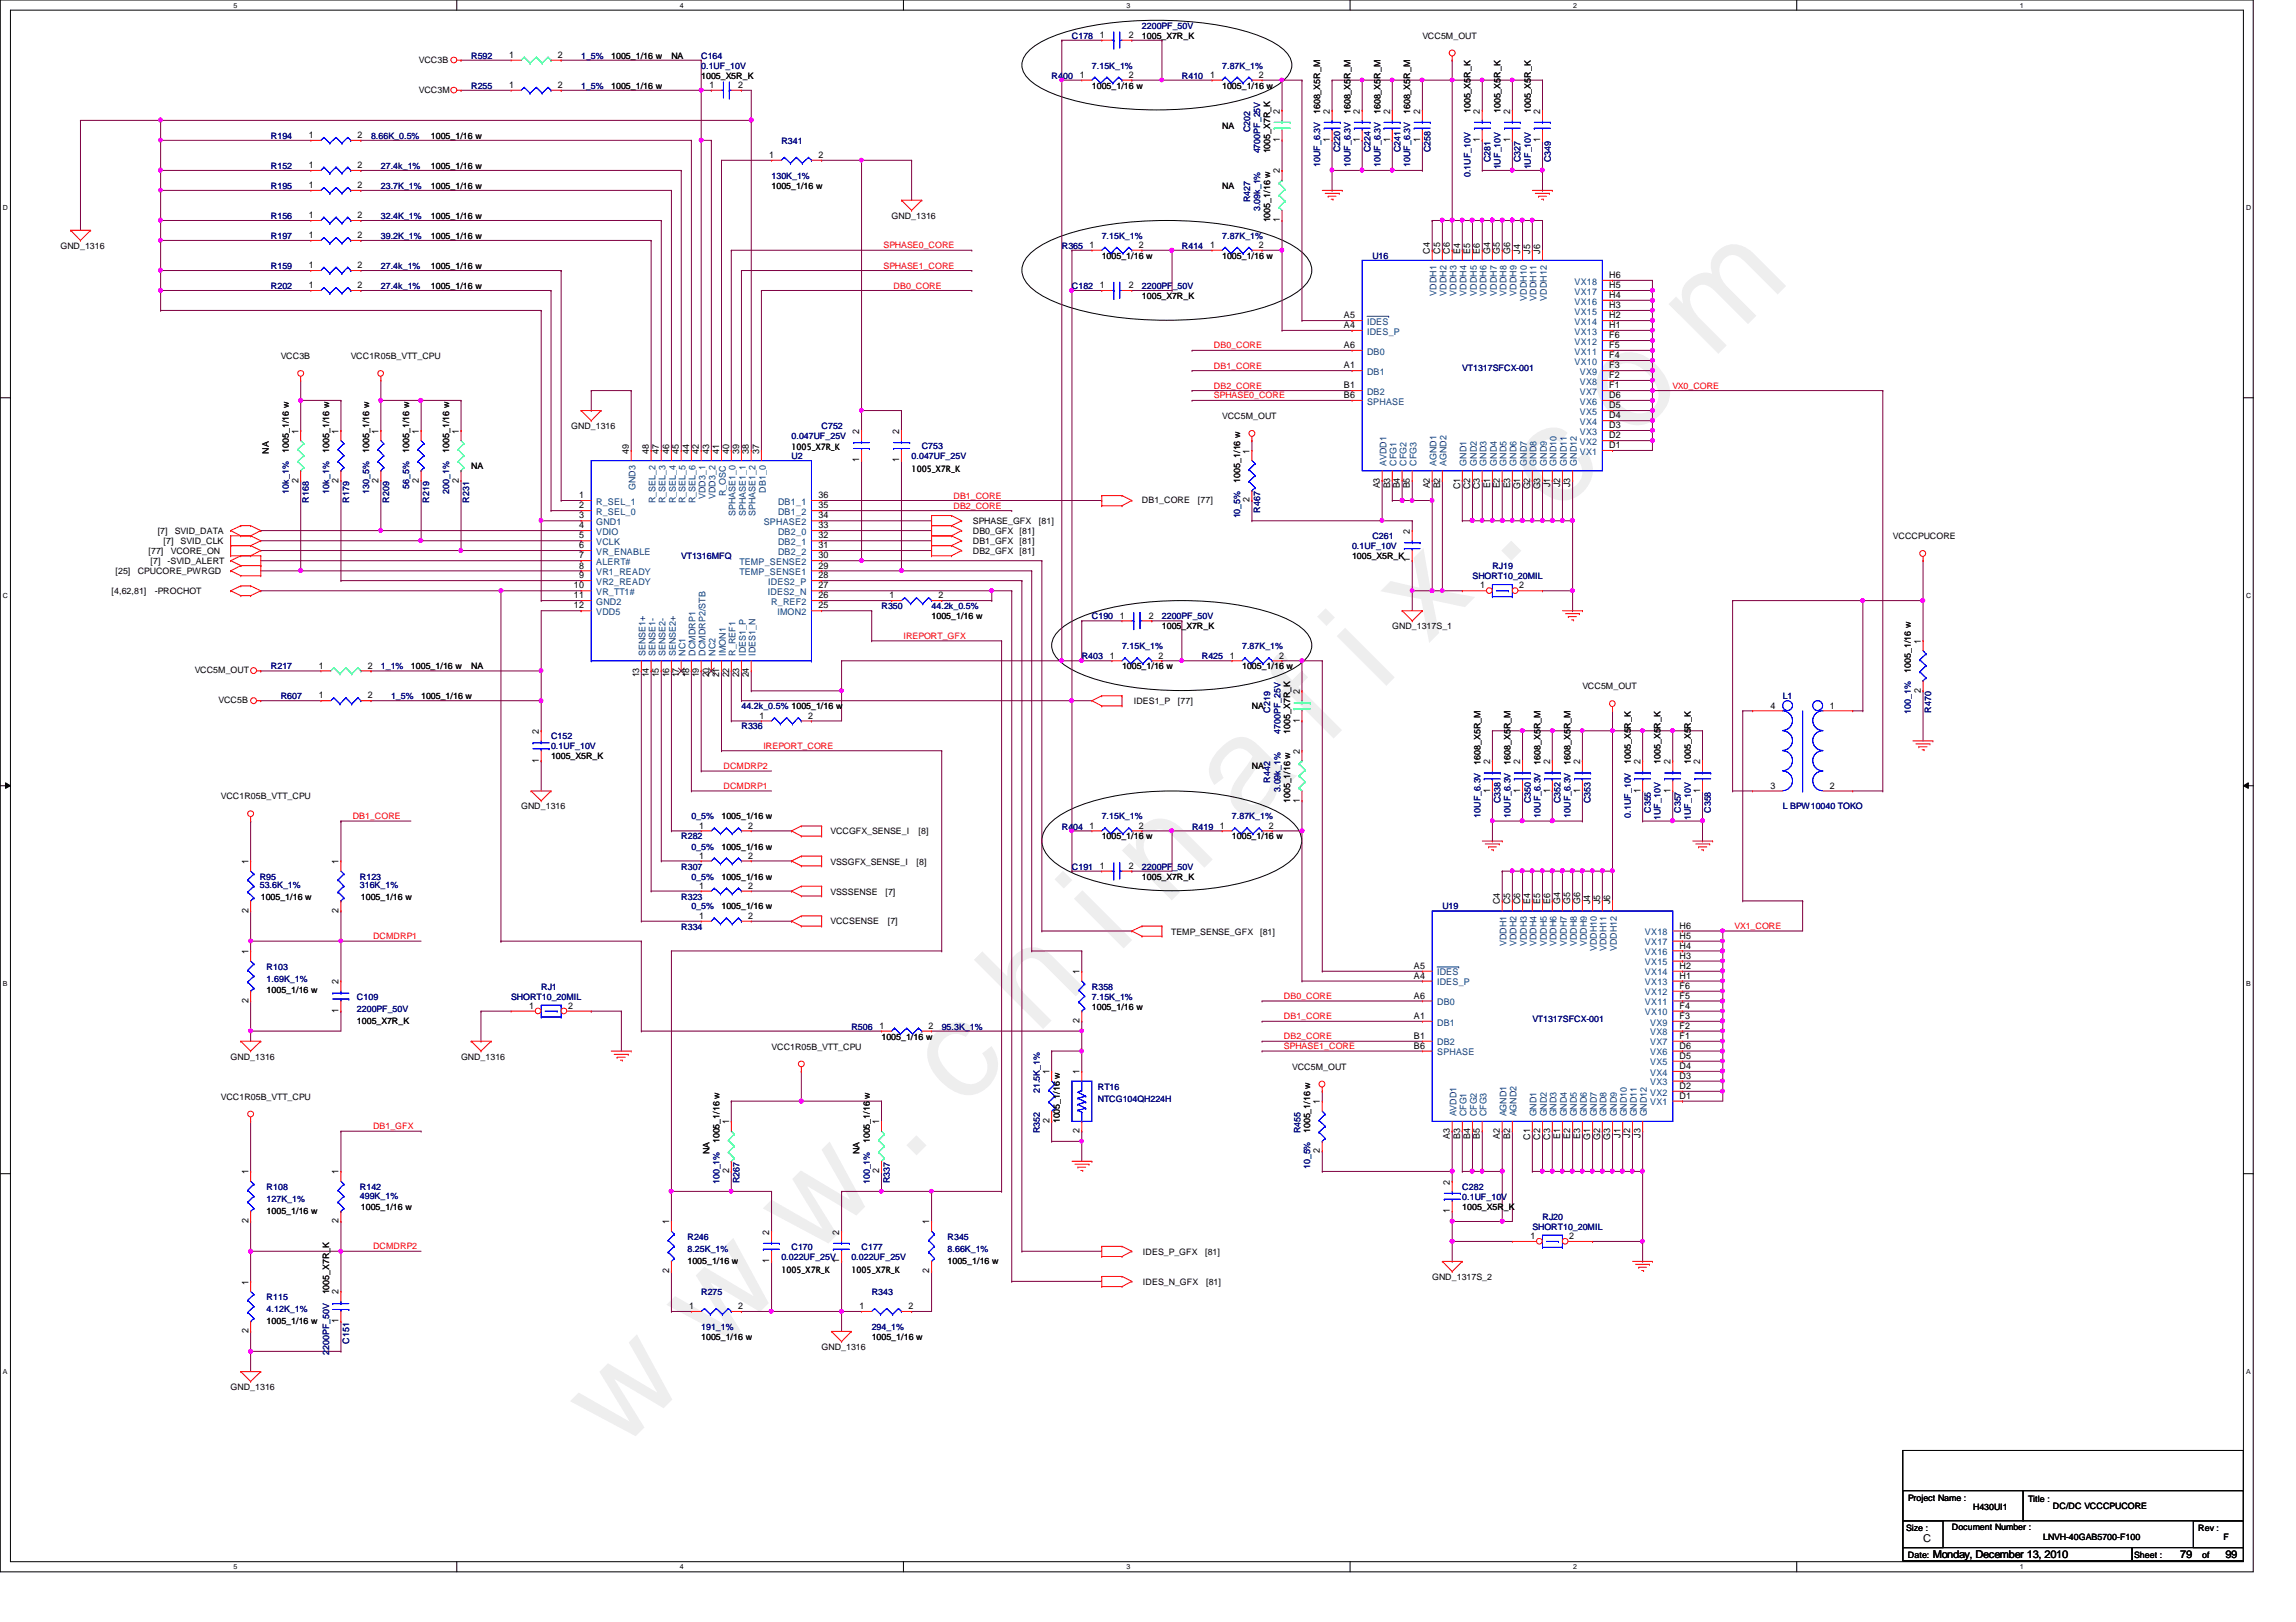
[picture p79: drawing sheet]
<svg xmlns="http://www.w3.org/2000/svg" width="297mm" height="210mm" viewBox="0 0 297 210" stroke-linecap="round" stroke-linejoin="round" font-family="sans-serif">
<defs><g id="words">
<text font-size="17.6" fill="#f0f" x="80.1" y="188" transform="rotate(-45 80.1 188)">w w w . c h i n a f i x . c o m</text>
<g font-size="1.4">
<text x="248.8" y="199.5">C</text>
<text x="250.1" y="201.6">Monday, December 13, 2010</text>
<text x="282.1" y="201.6">79</text>
<text x="287.9" y="201.6">99</text>
</g>
<g font-size="1.2">
<text x="142.3" y="4.9">1</text>
<text x="146" y="4.9">2</text>
<text x="65.9" y="7.5">1</text>
<text x="65.9" y="11.4">1</text>
<text x="72.2" y="7.5">2</text>
<text x="72.2" y="11.4">2</text>
<text x="91.8" y="11.4">1</text>
<text x="95.5" y="11.4">2</text>
<text x="139.7" y="10.1">1</text>
<text x="146" y="10.1">2</text>
<text x="156.5" y="10.1">1</text>
<text x="162.9" y="10.1">2</text>
<text x="40" y="17.9">1</text>
<text x="46.3" y="17.9">2</text>
<text x="165.6" y="14.7" transform="rotate(-90 165.6 14.7)">2</text>
<text x="172" y="14.7" transform="rotate(-90 172 14.7)">2</text>
<text x="175.9" y="14.7" transform="rotate(-90 175.9 14.7)">2</text>
<text x="179.8" y="14.7" transform="rotate(-90 179.8 14.7)">2</text>
<text x="183.7" y="14.7" transform="rotate(-90 183.7 14.7)">2</text>
<text x="191.5" y="14.7" transform="rotate(-90 191.5 14.7)">2</text>
<text x="195.4" y="14.7" transform="rotate(-90 195.4 14.7)">2</text>
<text x="199.3" y="14.7" transform="rotate(-90 199.3 14.7)">2</text>
<text x="40" y="21.8">1</text>
<text x="46.3" y="21.8">2</text>
<text x="99.5" y="20.4">1</text>
<text x="105.9" y="20.4">2</text>
<text x="165.6" y="22.4" transform="rotate(-90 165.6 22.4)">2</text>
<text x="165.6" y="18.4" transform="rotate(-90 165.6 18.4)">1</text>
<text x="172" y="18.4" transform="rotate(-90 172 18.4)">1</text>
<text x="175.9" y="18.4" transform="rotate(-90 175.9 18.4)">1</text>
<text x="179.8" y="18.4" transform="rotate(-90 179.8 18.4)">1</text>
<text x="183.7" y="18.4" transform="rotate(-90 183.7 18.4)">1</text>
<text x="191.5" y="18.4" transform="rotate(-90 191.5 18.4)">1</text>
<text x="195.4" y="18.4" transform="rotate(-90 195.4 18.4)">1</text>
<text x="199.3" y="18.4" transform="rotate(-90 199.3 18.4)">1</text>
<text x="40" y="28.2">1</text>
<text x="40" y="24.3">1</text>
<text x="46.3" y="28.2">2</text>
<text x="46.3" y="24.3">2</text>
<text x="165.6" y="28.7" transform="rotate(-90 165.6 28.7)">1</text>
<text x="40" y="34.7">1</text>
<text x="40" y="30.8">1</text>
<text x="46.3" y="34.7">2</text>
<text x="46.3" y="30.8">2</text>
<text x="141" y="32.1">1</text>
<text x="147.3" y="32.1">2</text>
<text x="156.5" y="32.1">1</text>
<text x="162.9" y="32.1">2</text>
<text x="185" y="32.8" transform="rotate(-90 185 32.8)">C4</text>
<text x="186.3" y="32.8" transform="rotate(-90 186.3 32.8)">C5</text>
<text x="187.6" y="32.8" transform="rotate(-90 187.6 32.8)">C6</text>
<text x="188.9" y="32.8" transform="rotate(-90 188.9 32.8)">E4</text>
<text x="190.2" y="32.8" transform="rotate(-90 190.2 32.8)">E5</text>
<text x="191.5" y="32.8" transform="rotate(-90 191.5 32.8)">E6</text>
<text x="192.8" y="32.8" transform="rotate(-90 192.8 32.8)">G4</text>
<text x="194.1" y="32.8" transform="rotate(-90 194.1 32.8)">G5</text>
<text x="195.4" y="32.8" transform="rotate(-90 195.4 32.8)">G6</text>
<text x="196.7" y="32.8" transform="rotate(-90 196.7 32.8)">J4</text>
<text x="197.9" y="32.8" transform="rotate(-90 197.9 32.8)">J5</text>
<text x="199.3" y="32.8" transform="rotate(-90 199.3 32.8)">J6</text>
<text x="208.2" y="36">H6</text>
<text x="40" y="37.3">1</text>
<text x="46.3" y="37.3">2</text>
<text x="142.3" y="37.3">1</text>
<text x="146" y="37.3">2</text>
<text x="173.9" y="41.2">A5</text>
<text x="208.2" y="41.2">H2</text>
<text x="208.2" y="39.9">H3</text>
<text x="208.2" y="38.6">H4</text>
<text x="208.2" y="37.3">H5</text>
<text x="173.9" y="47.7">A1</text>
<text x="173.9" y="42.5">A4</text>
<text x="173.9" y="45">A6</text>
<text x="208.2" y="47.7">F3</text>
<text x="208.2" y="46.4">F4</text>
<text x="208.2" y="45">F5</text>
<text x="208.2" y="43.8">F6</text>
<text x="208.2" y="42.5">H1</text>
<text x="173.9" y="50.2">B1</text>
<text x="173.9" y="51.5">B6</text>
<text x="208.2" y="52.8">D5</text>
<text x="208.2" y="51.5">D6</text>
<text x="208.2" y="50.2">F1</text>
<text x="208.2" y="48.9">F2</text>
<text x="38.6" y="56.1" transform="rotate(-90 38.6 56.1)">1</text>
<text x="43.8" y="56.1" transform="rotate(-90 43.8 56.1)">1</text>
<text x="49" y="56.1" transform="rotate(-90 49 56.1)">1</text>
<text x="54.2" y="56.1" transform="rotate(-90 54.2 56.1)">1</text>
<text x="59.3" y="56.1" transform="rotate(-90 59.3 56.1)">1</text>
<text x="81.4" y="58.7" transform="rotate(-90 81.4 58.7)">49</text>
<text x="83.9" y="58.7" transform="rotate(-90 83.9 58.7)">48</text>
<text x="85.3" y="58.7" transform="rotate(-90 85.3 58.7)">47</text>
<text x="86.6" y="58.7" transform="rotate(-90 86.6 58.7)">46</text>
<text x="87.8" y="58.7" transform="rotate(-90 87.8 58.7)">45</text>
<text x="89.2" y="58.7" transform="rotate(-90 89.2 58.7)">44</text>
<text x="90.4" y="58.7" transform="rotate(-90 90.4 58.7)">42</text>
<text x="91.7" y="58.7" transform="rotate(-90 91.7 58.7)">43</text>
<text x="93" y="58.7" transform="rotate(-90 93 58.7)">41</text>
<text x="94.3" y="58.7" transform="rotate(-90 94.3 58.7)">40</text>
<text x="95.6" y="58.7" transform="rotate(-90 95.6 58.7)">39</text>
<text x="96.9" y="58.7" transform="rotate(-90 96.9 58.7)">38</text>
<text x="98.2" y="58.7" transform="rotate(-90 98.2 58.7)">37</text>
<text x="111.2" y="59.8" transform="rotate(-90 111.2 59.8)">1</text>
<text x="111.2" y="56.1" transform="rotate(-90 111.2 56.1)">2</text>
<text x="116.3" y="59.8" transform="rotate(-90 116.3 59.8)">1</text>
<text x="116.3" y="56.1" transform="rotate(-90 116.3 56.1)">2</text>
<text x="161.7" y="58.7" transform="rotate(-90 161.7 58.7)">1</text>
<text x="208.2" y="58">D1</text>
<text x="208.2" y="56.7">D2</text>
<text x="208.2" y="55.4">D3</text>
<text x="208.2" y="54.1">D4</text>
<text x="38.6" y="62.4" transform="rotate(-90 38.6 62.4)">2</text>
<text x="43.8" y="62.4" transform="rotate(-90 43.8 62.4)">2</text>
<text x="49" y="62.4" transform="rotate(-90 49 62.4)">2</text>
<text x="54.2" y="62.4" transform="rotate(-90 54.2 62.4)">2</text>
<text x="59.3" y="62.4" transform="rotate(-90 59.3 62.4)">2</text>
<text x="74.9" y="64.5">1</text>
<text x="74.9" y="65.8">2</text>
<text x="105.9" y="65.8">35</text>
<text x="105.9" y="64.5">36</text>
<text x="161.7" y="65" transform="rotate(-90 161.7 65)">2</text>
<text x="178.5" y="63.2" transform="rotate(-90 178.5 63.2)">A3</text>
<text x="179.8" y="63.2" transform="rotate(-90 179.8 63.2)">B3</text>
<text x="181.1" y="63.2" transform="rotate(-90 181.1 63.2)">B4</text>
<text x="182.4" y="63.2" transform="rotate(-90 182.4 63.2)">B5</text>
<text x="185" y="63.2" transform="rotate(-90 185 63.2)">A2</text>
<text x="186.3" y="63.2" transform="rotate(-90 186.3 63.2)">B2</text>
<text x="188.9" y="63.3" transform="rotate(-90 188.9 63.3)">C1</text>
<text x="190.2" y="63.3" transform="rotate(-90 190.2 63.3)">C2</text>
<text x="191.5" y="63.3" transform="rotate(-90 191.5 63.3)">C3</text>
<text x="192.8" y="63.2" transform="rotate(-90 192.8 63.2)">E1</text>
<text x="194.1" y="63.2" transform="rotate(-90 194.1 63.2)">E2</text>
<text x="195.4" y="63.2" transform="rotate(-90 195.4 63.2)">E3</text>
<text x="196.7" y="63.3" transform="rotate(-90 196.7 63.3)">G1</text>
<text x="197.9" y="63.3" transform="rotate(-90 197.9 63.3)">G2</text>
<text x="199.3" y="63.3" transform="rotate(-90 199.3 63.3)">G3</text>
<text x="200.5" y="63" transform="rotate(-90 200.5 63)">J1</text>
<text x="201.8" y="63" transform="rotate(-90 201.8 63)">J2</text>
<text x="203.2" y="63" transform="rotate(-90 203.2 63)">J3</text>
<text x="74.9" y="67.1">3</text>
<text x="74.9" y="68.4">4</text>
<text x="74.9" y="69.7">5</text>
<text x="74.9" y="71">6</text>
<text x="105.9" y="71">31</text>
<text x="105.9" y="69.7">32</text>
<text x="105.9" y="68.4">33</text>
<text x="105.9" y="67.1">34</text>
<text x="182.4" y="69.1" transform="rotate(-90 182.4 69.1)">2</text>
<text x="74.2" y="76.2">10</text>
<text x="74.2" y="77.4">11</text>
<text x="74.9" y="72.3">7</text>
<text x="74.9" y="73.6">8</text>
<text x="74.9" y="74.8">9</text>
<text x="105.9" y="77.4">26</text>
<text x="105.9" y="76.2">27</text>
<text x="105.9" y="74.8">28</text>
<text x="105.9" y="73.6">29</text>
<text x="105.9" y="72.3">30</text>
<text x="115.1" y="77.4">1</text>
<text x="121.4" y="77.4">2</text>
<text x="182.4" y="72.8" transform="rotate(-90 182.4 72.8)">1</text>
<text x="191.5" y="76.2">1</text>
<text x="196.6" y="76.2">2</text>
<text x="74.2" y="78.7">12</text>
<text x="105.9" y="78.7">25</text>
<text x="144.9" y="80.1">1</text>
<text x="148.6" y="80.1">2</text>
<text x="248.5" y="83.3" transform="rotate(-90 248.5 83.3)">1</text>
<text x="41.2" y="86.5">1</text>
<text x="47.6" y="86.5">2</text>
<text x="82.7" y="87.7" transform="rotate(-90 82.7 87.7)">13</text>
<text x="83.9" y="87.7" transform="rotate(-90 83.9 87.7)">14</text>
<text x="85.3" y="87.7" transform="rotate(-90 85.3 87.7)">15</text>
<text x="86.6" y="87.7" transform="rotate(-90 86.6 87.7)">16</text>
<text x="87.8" y="87.7" transform="rotate(-90 87.8 87.7)">17</text>
<text x="89.2" y="87.7" transform="rotate(-90 89.2 87.7)">18</text>
<text x="90.4" y="87.7" transform="rotate(-90 90.4 87.7)">19</text>
<text x="91.7" y="87.7" transform="rotate(-90 91.7 87.7)">20</text>
<text x="93" y="87.7" transform="rotate(-90 93 87.7)">21</text>
<text x="94.3" y="87.7" transform="rotate(-90 94.3 87.7)">22</text>
<text x="95.6" y="87.7" transform="rotate(-90 95.6 87.7)">23</text>
<text x="96.9" y="87.7" transform="rotate(-90 96.9 87.7)">24</text>
<text x="143.6" y="85.2">1</text>
<text x="149.9" y="85.2">2</text>
<text x="159.1" y="85.2">1</text>
<text x="165.5" y="85.2">2</text>
<text x="168.1" y="89.8" transform="rotate(-90 168.1 89.8)">2</text>
<text x="248.5" y="89.6" transform="rotate(-90 248.5 89.6)">2</text>
<text x="41.2" y="90.4">1</text>
<text x="47.6" y="90.4">2</text>
<text x="69.7" y="95" transform="rotate(-90 69.7 95)">2</text>
<text x="98.3" y="93">1</text>
<text x="104.6" y="93">2</text>
<text x="168.1" y="93.5" transform="rotate(-90 168.1 93.5)">1</text>
<text x="229.1" y="91.7">4</text>
<text x="236.7" y="91.7">1</text>
<text x="69.7" y="98.7" transform="rotate(-90 69.7 98.7)">1</text>
<text x="168.1" y="97.6" transform="rotate(-90 168.1 97.6)">2</text>
<text x="192.8" y="98.9" transform="rotate(-90 192.8 98.9)">2</text>
<text x="196.7" y="98.9" transform="rotate(-90 196.7 98.9)">2</text>
<text x="200.5" y="98.9" transform="rotate(-90 200.5 98.9)">2</text>
<text x="204.4" y="98.9" transform="rotate(-90 204.4 98.9)">2</text>
<text x="212.2" y="98.9" transform="rotate(-90 212.2 98.9)">2</text>
<text x="216.1" y="98.9" transform="rotate(-90 216.1 98.9)">2</text>
<text x="220" y="98.9" transform="rotate(-90 220 98.9)">2</text>
<text x="90.5" y="107.2">1</text>
<text x="96.8" y="107.2">2</text>
<text x="141" y="107.2">1</text>
<text x="147.3" y="107.2">2</text>
<text x="157.8" y="107.2">1</text>
<text x="164.2" y="107.2">2</text>
<text x="168.1" y="103.9" transform="rotate(-90 168.1 103.9)">1</text>
<text x="192.8" y="102.6" transform="rotate(-90 192.8 102.6)">1</text>
<text x="196.7" y="102.6" transform="rotate(-90 196.7 102.6)">1</text>
<text x="200.5" y="102.6" transform="rotate(-90 200.5 102.6)">1</text>
<text x="204.4" y="102.6" transform="rotate(-90 204.4 102.6)">1</text>
<text x="212.2" y="102.6" transform="rotate(-90 212.2 102.6)">1</text>
<text x="216.1" y="102.6" transform="rotate(-90 216.1 102.6)">1</text>
<text x="220" y="102.6" transform="rotate(-90 220 102.6)">1</text>
<text x="229.1" y="102.1">3</text>
<text x="236.7" y="102.1">2</text>
<text x="32.1" y="111.8" transform="rotate(-90 32.1 111.8)">1</text>
<text x="43.8" y="111.8" transform="rotate(-90 43.8 111.8)">1</text>
<text x="90.5" y="111.1">1</text>
<text x="96.8" y="111.1">2</text>
<text x="142.3" y="112.4">1</text>
<text x="146" y="112.4">2</text>
<text x="32.1" y="118.1" transform="rotate(-90 32.1 118.1)">2</text>
<text x="43.8" y="118.1" transform="rotate(-90 43.8 118.1)">2</text>
<text x="90.5" y="118.9">1</text>
<text x="90.5" y="115">1</text>
<text x="96.8" y="118.9">2</text>
<text x="96.8" y="115">2</text>
<text x="194.1" y="117" transform="rotate(-90 194.1 117)">C4</text>
<text x="195.4" y="117" transform="rotate(-90 195.4 117)">C5</text>
<text x="196.7" y="117" transform="rotate(-90 196.7 117)">C6</text>
<text x="197.9" y="117" transform="rotate(-90 197.9 117)">E4</text>
<text x="199.3" y="117" transform="rotate(-90 199.3 117)">E5</text>
<text x="200.5" y="117" transform="rotate(-90 200.5 117)">E6</text>
<text x="201.8" y="117" transform="rotate(-90 201.8 117)">G4</text>
<text x="203.2" y="117" transform="rotate(-90 203.2 117)">G5</text>
<text x="204.4" y="117" transform="rotate(-90 204.4 117)">G6</text>
<text x="205.7" y="117" transform="rotate(-90 205.7 117)">J4</text>
<text x="207" y="117" transform="rotate(-90 207 117)">J5</text>
<text x="208.3" y="117" transform="rotate(-90 208.3 117)">J6</text>
<text x="32.1" y="123.5" transform="rotate(-90 32.1 123.5)">1</text>
<text x="182.9" y="125.4">A5</text>
<text x="217.3" y="125.4">H2</text>
<text x="217.3" y="124.1">H3</text>
<text x="217.3" y="122.8">H4</text>
<text x="217.3" y="121.5">H5</text>
<text x="217.3" y="120.2">H6</text>
<text x="32.1" y="129.8" transform="rotate(-90 32.1 129.8)">2</text>
<text x="43.8" y="131.1" transform="rotate(-90 43.8 131.1)">1</text>
<text x="43.8" y="127.4" transform="rotate(-90 43.8 127.4)">2</text>
<text x="68.4" y="130.6">1</text>
<text x="73.5" y="130.6">2</text>
<text x="139.7" y="126.1" transform="rotate(-90 139.7 126.1)">1</text>
<text x="182.9" y="131.9">A1</text>
<text x="182.9" y="126.7">A4</text>
<text x="182.9" y="129.2">A6</text>
<text x="217.3" y="131.9">F3</text>
<text x="217.3" y="130.6">F4</text>
<text x="217.3" y="129.2">F5</text>
<text x="217.3" y="128">F6</text>
<text x="217.3" y="126.7">H1</text>
<text x="113.8" y="133.1">1</text>
<text x="120.1" y="133.1">2</text>
<text x="139.7" y="132.4" transform="rotate(-90 139.7 132.4)">2</text>
<text x="182.9" y="134.5">B1</text>
<text x="182.9" y="135.7">B6</text>
<text x="217.3" y="137">D5</text>
<text x="217.3" y="135.7">D6</text>
<text x="217.3" y="134.5">F1</text>
<text x="217.3" y="133.1">F2</text>
<text x="135.8" y="139" transform="rotate(-90 135.8 139)">1</text>
<text x="139.7" y="139" transform="rotate(-90 139.7 139)">1</text>
<text x="170.8" y="142.9" transform="rotate(-90 170.8 142.9)">1</text>
<text x="217.3" y="142.2">D1</text>
<text x="217.3" y="140.9">D2</text>
<text x="217.3" y="139.6">D3</text>
<text x="217.3" y="138.3">D4</text>
<text x="94.3" y="145.5" transform="rotate(-90 94.3 145.5)">1</text>
<text x="113.7" y="145.5" transform="rotate(-90 113.7 145.5)">1</text>
<text x="135.8" y="145.3" transform="rotate(-90 135.8 145.3)">2</text>
<text x="139.7" y="146.6" transform="rotate(-90 139.7 146.6)">2</text>
<text x="170.8" y="149.2" transform="rotate(-90 170.8 149.2)">2</text>
<text x="187.6" y="147.4" transform="rotate(-90 187.6 147.4)">A3</text>
<text x="188.9" y="147.4" transform="rotate(-90 188.9 147.4)">B3</text>
<text x="190.2" y="147.4" transform="rotate(-90 190.2 147.4)">B4</text>
<text x="191.5" y="147.4" transform="rotate(-90 191.5 147.4)">B5</text>
<text x="194.1" y="147.4" transform="rotate(-90 194.1 147.4)">A2</text>
<text x="195.4" y="147.4" transform="rotate(-90 195.4 147.4)">B2</text>
<text x="197.9" y="147.5" transform="rotate(-90 197.9 147.5)">C1</text>
<text x="199.3" y="147.5" transform="rotate(-90 199.3 147.5)">C2</text>
<text x="200.5" y="147.5" transform="rotate(-90 200.5 147.5)">C3</text>
<text x="201.8" y="147.4" transform="rotate(-90 201.8 147.4)">E1</text>
<text x="203.2" y="147.4" transform="rotate(-90 203.2 147.4)">E2</text>
<text x="204.4" y="147.4" transform="rotate(-90 204.4 147.4)">E3</text>
<text x="205.7" y="147.5" transform="rotate(-90 205.7 147.5)">G1</text>
<text x="207" y="147.5" transform="rotate(-90 207 147.5)">G2</text>
<text x="208.3" y="147.5" transform="rotate(-90 208.3 147.5)">G3</text>
<text x="209.6" y="147.2" transform="rotate(-90 209.6 147.2)">J1</text>
<text x="210.9" y="147.2" transform="rotate(-90 210.9 147.2)">J2</text>
<text x="212.2" y="147.2" transform="rotate(-90 212.2 147.2)">J3</text>
<text x="32.1" y="152" transform="rotate(-90 32.1 152)">1</text>
<text x="43.8" y="152" transform="rotate(-90 43.8 152)">1</text>
<text x="94.3" y="151.8" transform="rotate(-90 94.3 151.8)">2</text>
<text x="113.7" y="151.8" transform="rotate(-90 113.7 151.8)">2</text>
<text x="187.6" y="153.3" transform="rotate(-90 187.6 153.3)">2</text>
<text x="32.1" y="158.3" transform="rotate(-90 32.1 158.3)">2</text>
<text x="43.8" y="158.3" transform="rotate(-90 43.8 158.3)">2</text>
<text x="86.6" y="158.5" transform="rotate(-90 86.6 158.5)">1</text>
<text x="99.5" y="159.8" transform="rotate(-90 99.5 159.8)">2</text>
<text x="108.6" y="159.8" transform="rotate(-90 108.6 159.8)">2</text>
<text x="120.2" y="158.5" transform="rotate(-90 120.2 158.5)">1</text>
<text x="187.6" y="157" transform="rotate(-90 187.6 157)">1</text>
<text x="198" y="160.4">1</text>
<text x="203" y="160.4">2</text>
<text x="32.1" y="166.2" transform="rotate(-90 32.1 166.2)">1</text>
<text x="43.8" y="167.5" transform="rotate(-90 43.8 167.5)">2</text>
<text x="86.6" y="164.8" transform="rotate(-90 86.6 164.8)">2</text>
<text x="99.5" y="163.4" transform="rotate(-90 99.5 163.4)">1</text>
<text x="108.6" y="163.4" transform="rotate(-90 108.6 163.4)">1</text>
<text x="120.2" y="164.8" transform="rotate(-90 120.2 164.8)">2</text>
<text x="32.1" y="172.6" transform="rotate(-90 32.1 172.6)">2</text>
<text x="43.8" y="171.2" transform="rotate(-90 43.8 171.2)">1</text>
<text x="89.2" y="169.4">1</text>
<text x="95.5" y="169.4">2</text>
<text x="111.2" y="169.4">1</text>
<text x="117.5" y="169.4">2</text>
</g>
<g font-size="1.2" fill="#004080">
<text x="185.8" y="38.3" transform="rotate(-90 185.8 38.3)">VDDH1</text>
<text x="187.2" y="38.3" transform="rotate(-90 187.2 38.3)">VDDH2</text>
<text x="188.4" y="38.3" transform="rotate(-90 188.4 38.3)">VDDH3</text>
<text x="189.7" y="38.3" transform="rotate(-90 189.7 38.3)">VDDH4</text>
<text x="191" y="38.3" transform="rotate(-90 191 38.3)">VDDH5</text>
<text x="192.3" y="38.3" transform="rotate(-90 192.3 38.3)">VDDH6</text>
<text x="193.6" y="38.3" transform="rotate(-90 193.6 38.3)">VDDH7</text>
<text x="194.9" y="38.3" transform="rotate(-90 194.9 38.3)">VDDH8</text>
<text x="196.2" y="38.3" transform="rotate(-90 196.2 38.3)">VDDH9</text>
<text x="197.5" y="38.9" transform="rotate(-90 197.5 38.9)">VDDH10</text>
<text x="198.8" y="38.9" transform="rotate(-90 198.8 38.9)">VDDH11</text>
<text x="200.1" y="38.9" transform="rotate(-90 200.1 38.9)">VDDH12</text>
<text x="203.7" y="40.7">VX15</text>
<text x="203.7" y="39.4">VX16</text>
<text x="203.7" y="38.1">VX17</text>
<text x="203.7" y="36.8">VX18</text>
<text x="176.9" y="43.3">IDES_P</text>
<text x="176.9" y="42">IDES</text>
<text x="176.9" y="45.9">DB0</text>
<text x="203.7" y="47.2">VX10</text>
<text x="203.7" y="45.9">VX11</text>
<text x="203.7" y="44.6">VX12</text>
<text x="203.7" y="43.3">VX13</text>
<text x="203.7" y="42">VX14</text>
<text x="176.9" y="48.5">DB1</text>
<text x="176.9" y="51.1">DB2</text>
<text x="176.9" y="52.4">SPHASE</text>
<text x="204.4" y="53.7">VX5</text>
<text x="204.4" y="52.4">VX6</text>
<text x="204.4" y="51.1">VX7</text>
<text x="204.4" y="49.8">VX8</text>
<text x="204.4" y="48.5">VX9</text>
<text x="204.4" y="58.8">VX1</text>
<text x="204.4" y="57.6">VX2</text>
<text x="204.4" y="56.3">VX3</text>
<text x="204.4" y="55">VX4</text>
<text x="77.1" y="65.3">R_SEL_1</text>
<text x="82.2" y="63.5" transform="rotate(-90 82.2 63.5)">GND3</text>
<text x="84.8" y="65.2" transform="rotate(-90 84.8 65.2)">R_SEL_2</text>
<text x="86.1" y="65.2" transform="rotate(-90 86.1 65.2)">R_SEL_3</text>
<text x="87.4" y="65.2" transform="rotate(-90 87.4 65.2)">R_SEL_4</text>
<text x="88.7" y="65.2" transform="rotate(-90 88.7 65.2)">R_SEL_5</text>
<text x="90" y="65.2" transform="rotate(-90 90 65.2)">R_SEL_6</text>
<text x="91.3" y="64.6" transform="rotate(-90 91.3 64.6)">VDD3_1</text>
<text x="92.6" y="64.6" transform="rotate(-90 92.6 64.6)">VDD3_2</text>
<text x="93.9" y="64.2" transform="rotate(-90 93.9 64.2)">R_OSC</text>
<text x="99.1" y="63.8" transform="rotate(-90 99.1 63.8)">DB1_0</text>
<text x="100.7" y="65.3">DB1_1</text>
<text x="179.4" y="60.3" transform="rotate(-90 179.4 60.3)">AVDD1</text>
<text x="180.7" y="60.3" transform="rotate(-90 180.7 60.3)">CFG1</text>
<text x="181.9" y="60.3" transform="rotate(-90 181.9 60.3)">CFG2</text>
<text x="183.3" y="60.3" transform="rotate(-90 183.3 60.3)">CFG3</text>
<text x="185.8" y="60.3" transform="rotate(-90 185.8 60.3)">AGND1</text>
<text x="187.2" y="60.3" transform="rotate(-90 187.2 60.3)">AGND2</text>
<text x="189.7" y="60.3" transform="rotate(-90 189.7 60.3)">GND1</text>
<text x="191" y="60.3" transform="rotate(-90 191 60.3)">GND2</text>
<text x="192.3" y="60.3" transform="rotate(-90 192.3 60.3)">GND3</text>
<text x="193.6" y="60.3" transform="rotate(-90 193.6 60.3)">GND4</text>
<text x="194.9" y="60.3" transform="rotate(-90 194.9 60.3)">GND5</text>
<text x="196.2" y="60.3" transform="rotate(-90 196.2 60.3)">GND6</text>
<text x="197.5" y="60.3" transform="rotate(-90 197.5 60.3)">GND7</text>
<text x="198.8" y="60.3" transform="rotate(-90 198.8 60.3)">GND8</text>
<text x="200.1" y="60.3" transform="rotate(-90 200.1 60.3)">GND9</text>
<text x="201.4" y="60.3" transform="rotate(-90 201.4 60.3)">GND10</text>
<text x="202.7" y="60.3" transform="rotate(-90 202.7 60.3)">GND11</text>
<text x="204" y="60.3" transform="rotate(-90 204 60.3)">GND12</text>
<text x="77.1" y="66.6">R_SEL_0</text>
<text x="77.1" y="67.9">GND1</text>
<text x="77.1" y="69.2">VDIO</text>
<text x="77.1" y="70.5">VCLK</text>
<text x="77.1" y="71.8">VR_ENABLE</text>
<text x="95.2" y="66.8" transform="rotate(-90 95.2 66.8)">SPHASE1_0</text>
<text x="96.5" y="66.8" transform="rotate(-90 96.5 66.8)">SPHASE1_1</text>
<text x="97.7" y="66.8" transform="rotate(-90 97.7 66.8)">SPHASE1_2</text>
<text x="98.8" y="67.9">SPHASE2</text>
<text x="100.7" y="71.8">DB2_2</text>
<text x="100.7" y="70.5">DB2_1</text>
<text x="100.7" y="69.2">DB2_0</text>
<text x="100.7" y="66.6">DB1_2</text>
<text x="77.1" y="73.1">ALERT#</text>
<text x="77.1" y="74.4">VR1_READY</text>
<text x="77.1" y="75.7">VR2_READY</text>
<text x="77.1" y="77">VR_TT1#</text>
<text x="95.7" y="74.4">TEMP_SENSE1</text>
<text x="95.7" y="73.1">TEMP_SENSE2</text>
<text x="99.4" y="77">IDES2_N</text>
<text x="99.4" y="75.7">IDES2_P</text>
<text x="77.1" y="78.3">GND2</text>
<text x="77.1" y="79.6">VDD5</text>
<text x="99.8" y="78.3">R_REF2</text>
<text x="100.6" y="79.6">IMON2</text>
<text x="83.5" y="84.9" transform="rotate(-90 83.5 84.9)">SENSE1+</text>
<text x="84.8" y="84.9" transform="rotate(-90 84.8 84.9)">SENSE1-</text>
<text x="86.1" y="84.9" transform="rotate(-90 86.1 84.9)">SENSE2-</text>
<text x="87.4" y="84.9" transform="rotate(-90 87.4 84.9)">SENSE2+</text>
<text x="88.7" y="84.9" transform="rotate(-90 88.7 84.9)">NC1</text>
<text x="90" y="84.9" transform="rotate(-90 90 84.9)">DCMDRP1</text>
<text x="91.3" y="84.9" transform="rotate(-90 91.3 84.9)">DCMDRP2/STB</text>
<text x="92.6" y="84.9" transform="rotate(-90 92.6 84.9)">NC2</text>
<text x="93.9" y="84.9" transform="rotate(-90 93.9 84.9)">IMON1</text>
<text x="95.2" y="84.9" transform="rotate(-90 95.2 84.9)">R_REF1</text>
<text x="96.5" y="84.9" transform="rotate(-90 96.5 84.9)">IDES1_P</text>
<text x="97.7" y="84.9" transform="rotate(-90 97.7 84.9)">IDES1_N</text>
<text x="194.9" y="122.5" transform="rotate(-90 194.9 122.5)">VDDH1</text>
<text x="196.2" y="122.5" transform="rotate(-90 196.2 122.5)">VDDH2</text>
<text x="197.5" y="122.5" transform="rotate(-90 197.5 122.5)">VDDH3</text>
<text x="198.8" y="122.5" transform="rotate(-90 198.8 122.5)">VDDH4</text>
<text x="200.1" y="122.5" transform="rotate(-90 200.1 122.5)">VDDH5</text>
<text x="201.4" y="122.5" transform="rotate(-90 201.4 122.5)">VDDH6</text>
<text x="202.7" y="122.5" transform="rotate(-90 202.7 122.5)">VDDH7</text>
<text x="204" y="122.5" transform="rotate(-90 204 122.5)">VDDH8</text>
<text x="205.3" y="122.5" transform="rotate(-90 205.3 122.5)">VDDH9</text>
<text x="206.6" y="123.1" transform="rotate(-90 206.6 123.1)">VDDH10</text>
<text x="207.9" y="123.1" transform="rotate(-90 207.9 123.1)">VDDH11</text>
<text x="209.2" y="123.1" transform="rotate(-90 209.2 123.1)">VDDH12</text>
<text x="212.8" y="124.9">VX15</text>
<text x="212.8" y="123.6">VX16</text>
<text x="212.8" y="122.3">VX17</text>
<text x="212.8" y="121">VX18</text>
<text x="185.9" y="127.5">IDES_P</text>
<text x="185.9" y="126.2">IDES</text>
<text x="185.9" y="130.1">DB0</text>
<text x="212.8" y="131.4">VX10</text>
<text x="212.8" y="130.1">VX11</text>
<text x="212.8" y="128.8">VX12</text>
<text x="212.8" y="127.5">VX13</text>
<text x="212.8" y="126.2">VX14</text>
<text x="185.9" y="132.7">DB1</text>
<text x="185.9" y="135.3">DB2</text>
<text x="185.9" y="136.6">SPHASE</text>
<text x="213.5" y="137.9">VX5</text>
<text x="213.5" y="136.6">VX6</text>
<text x="213.5" y="135.3">VX7</text>
<text x="213.5" y="134">VX8</text>
<text x="213.5" y="132.7">VX9</text>
<text x="213.5" y="143">VX1</text>
<text x="213.5" y="141.8">VX2</text>
<text x="213.5" y="140.5">VX3</text>
<text x="213.5" y="139.2">VX4</text>
<text x="188.4" y="144.5" transform="rotate(-90 188.4 144.5)">AVDD1</text>
<text x="189.7" y="144.5" transform="rotate(-90 189.7 144.5)">CFG1</text>
<text x="191" y="144.5" transform="rotate(-90 191 144.5)">CFG2</text>
<text x="192.3" y="144.5" transform="rotate(-90 192.3 144.5)">CFG3</text>
<text x="194.9" y="144.5" transform="rotate(-90 194.9 144.5)">AGND1</text>
<text x="196.2" y="144.5" transform="rotate(-90 196.2 144.5)">AGND2</text>
<text x="198.8" y="144.5" transform="rotate(-90 198.8 144.5)">GND1</text>
<text x="200.1" y="144.5" transform="rotate(-90 200.1 144.5)">GND2</text>
<text x="201.4" y="144.5" transform="rotate(-90 201.4 144.5)">GND3</text>
<text x="202.7" y="144.5" transform="rotate(-90 202.7 144.5)">GND4</text>
<text x="204" y="144.5" transform="rotate(-90 204 144.5)">GND5</text>
<text x="205.3" y="144.5" transform="rotate(-90 205.3 144.5)">GND6</text>
<text x="206.6" y="144.5" transform="rotate(-90 206.6 144.5)">GND7</text>
<text x="207.9" y="144.5" transform="rotate(-90 207.9 144.5)">GND8</text>
<text x="209.2" y="144.5" transform="rotate(-90 209.2 144.5)">GND9</text>
<text x="210.5" y="144.5" transform="rotate(-90 210.5 144.5)">GND10</text>
<text x="211.7" y="144.5" transform="rotate(-90 211.7 144.5)">GND11</text>
<text x="213.1" y="144.5" transform="rotate(-90 213.1 144.5)">GND12</text>
</g>
<g font-size="1.1" fill="#000080">
<text x="138.7" y="5">C178</text>
<text x="147.7" y="3.7">2200PF_50V</text>
<text x="61" y="7.6">R592</text>
<text x="61" y="11.5">R255</text>
<text x="75.2" y="7.6">1_5%</text>
<text x="75.2" y="11.5">1_5%</text>
<text x="90.7" y="7.6">C164</text>
<text x="90.7" y="8.9">0.1UF_10V</text>
<text x="136.1" y="10.2">R400</text>
<text x="141.3" y="8.9">7.15K_1%</text>
<text x="152.9" y="10.2">R410</text>
<text x="158.1" y="8.9">7.87K_1%</text>
<text x="35" y="17.9">R194</text>
<text x="48" y="17.9">8.66K_0.5%</text>
<text x="161.8" y="17.1" transform="rotate(-90 161.8 17.1)">C202</text>
<text x="35" y="21.8">R152</text>
<text x="49.3" y="21.8">27.4k_1%</text>
<text x="99.8" y="23.2">130K_1%</text>
<text x="101.1" y="18.6">R341</text>
<text x="163" y="19.9" transform="rotate(-90 163 19.9)">4700PF_25V</text>
<text x="170.8" y="21.6" transform="rotate(-90 170.8 21.6)">10UF_6.3V</text>
<text x="173.4" y="19.7" transform="rotate(-90 173.4 19.7)">C220</text>
<text x="174.7" y="21.6" transform="rotate(-90 174.7 21.6)">10UF_6.3V</text>
<text x="177.3" y="19.7" transform="rotate(-90 177.3 19.7)">C224</text>
<text x="178.6" y="21.6" transform="rotate(-90 178.6 21.6)">10UF_6.3V</text>
<text x="181.2" y="19.7" transform="rotate(-90 181.2 19.7)">C241</text>
<text x="182.5" y="21.6" transform="rotate(-90 182.5 21.6)">10UF_6.3V</text>
<text x="185.1" y="19.7" transform="rotate(-90 185.1 19.7)">C258</text>
<text x="190.2" y="22.9" transform="rotate(-90 190.2 22.9)">0.1UF_10V</text>
<text x="192.8" y="21" transform="rotate(-90 192.8 21)">C281</text>
<text x="194.1" y="21.9" transform="rotate(-90 194.1 21.9)">1UF_10V</text>
<text x="196.7" y="21" transform="rotate(-90 196.7 21)">C327</text>
<text x="198" y="21.9" transform="rotate(-90 198 21.9)">1UF_10V</text>
<text x="200.6" y="21" transform="rotate(-90 200.6 21)">C349</text>
<text x="35" y="28.3">R156</text>
<text x="35" y="24.4">R195</text>
<text x="49.3" y="28.3">32.4K_1%</text>
<text x="49.3" y="24.4">23.7K_1%</text>
<text x="161.8" y="26.2" transform="rotate(-90 161.8 26.2)">R427</text>
<text x="163" y="27.3" transform="rotate(-90 163 27.3)">3.09k_1%</text>
<text x="35" y="34.8">R159</text>
<text x="35" y="30.9">R197</text>
<text x="49.3" y="34.8">27.4k_1%</text>
<text x="49.3" y="30.9">39.2K_1%</text>
<text x="137.4" y="32.2">R365</text>
<text x="142.5" y="30.9">7.15K_1%</text>
<text x="152.9" y="32.2">R414</text>
<text x="158.1" y="30.9">7.87K_1%</text>
<text x="177.5" y="33.5">U16</text>
<text x="35" y="37.4">R202</text>
<text x="49.3" y="37.4">27.4k_1%</text>
<text x="138.7" y="37.4">C182</text>
<text x="147.7" y="37.4">2200PF_50V</text>
<text x="189.2" y="48">VT1317SFCX-001</text>
<text x="102.4" y="59.4">U2</text>
<text x="102.4" y="56.8">0.047UF_25V</text>
<text x="106.3" y="55.5">C752</text>
<text x="117.9" y="59.4">0.047UF_25V</text>
<text x="119.2" y="58.1">C753</text>
<text x="37.4" y="63.9" transform="rotate(-90 37.4 63.9)">10k_1%</text>
<text x="40" y="65.1" transform="rotate(-90 40 65.1)">R168</text>
<text x="42.6" y="63.9" transform="rotate(-90 42.6 63.9)">10k_1%</text>
<text x="45.2" y="65.1" transform="rotate(-90 45.2 65.1)">R179</text>
<text x="47.7" y="63.9" transform="rotate(-90 47.7 63.9)">130_5%</text>
<text x="50.3" y="65.1" transform="rotate(-90 50.3 65.1)">R209</text>
<text x="52.9" y="63.2" transform="rotate(-90 52.9 63.2)">56_5%</text>
<text x="55.5" y="65.1" transform="rotate(-90 55.5 65.1)">R219</text>
<text x="58.1" y="63.9" transform="rotate(-90 58.1 63.9)">200_1%</text>
<text x="60.7" y="65.1" transform="rotate(-90 60.7 65.1)">R231</text>
<text x="160.4" y="67.1" transform="rotate(-90 160.4 67.1)">10_5%</text>
<text x="163" y="66.3" transform="rotate(-90 163 66.3)">R467</text>
<text x="174.9" y="71.1">0.1UF_10V</text>
<text x="177.5" y="69.8">C261</text>
<text x="88.1" y="72.3">VT1316MFQ</text>
<text x="190.5" y="75">SHORT10_20MIL</text>
<text x="193.1" y="73.7">RJ19</text>
<text x="114" y="78.8">R350</text>
<text x="120.5" y="78.8">44.2k_0.5%</text>
<text x="141.3" y="80.1">C190</text>
<text x="150.3" y="80.1">2200PF_50V</text>
<text x="35" y="86.6">R217</text>
<text x="49.3" y="86.6">1_1%</text>
<text x="140" y="85.3">R403</text>
<text x="145.2" y="84">7.15K_1%</text>
<text x="155.5" y="85.3">R425</text>
<text x="160.7" y="84">7.87K_1%</text>
<text x="36.3" y="90.5">R607</text>
<text x="50.6" y="90.5">1_5%</text>
<text x="71.3" y="95.7">C152</text>
<text x="95.9" y="94.4">R336</text>
<text x="95.9" y="91.8">44.2k_0.5% 1005_1/16 w</text>
<text x="164.3" y="92.2" transform="rotate(-90 164.3 92.2)">C219</text>
<text x="165.6" y="95" transform="rotate(-90 165.6 95)">4700PF_25V</text>
<text x="230.6" y="90.5">L1</text>
<text x="247.2" y="92.4" transform="rotate(-90 247.2 92.4)">100_1%</text>
<text x="249.8" y="92.2" transform="rotate(-90 249.8 92.2)">R470</text>
<text x="71.3" y="97">0.1UF_10V</text>
<text x="164.3" y="101.3" transform="rotate(-90 164.3 101.3)">R442</text>
<text x="89.4" y="106">0_5%</text>
<text x="137.4" y="107.4">R404</text>
<text x="142.5" y="106">7.15K_1%</text>
<text x="154.2" y="107.4">R419</text>
<text x="159.4" y="106">7.87K_1%</text>
<text x="165.6" y="102.5" transform="rotate(-90 165.6 102.5)">3.09k_1%</text>
<text x="191.6" y="105.8" transform="rotate(-90 191.6 105.8)">10UF_6.3V</text>
<text x="194.1" y="103.9" transform="rotate(-90 194.1 103.9)">C338</text>
<text x="195.4" y="105.8" transform="rotate(-90 195.4 105.8)">10UF_6.3V</text>
<text x="198" y="103.9" transform="rotate(-90 198 103.9)">C350</text>
<text x="199.3" y="105.8" transform="rotate(-90 199.3 105.8)">10UF_6.3V</text>
<text x="201.9" y="103.9" transform="rotate(-90 201.9 103.9)">C352</text>
<text x="203.2" y="105.8" transform="rotate(-90 203.2 105.8)">10UF_6.3V</text>
<text x="205.8" y="103.9" transform="rotate(-90 205.8 103.9)">C353</text>
<text x="211" y="105.8" transform="rotate(-90 211 105.8)">0.1UF_10V</text>
<text x="213.6" y="105.2" transform="rotate(-90 213.6 105.2)">C355</text>
<text x="214.8" y="106.1" transform="rotate(-90 214.8 106.1)">1UF_10V</text>
<text x="217.5" y="105.2" transform="rotate(-90 217.5 105.2)">C357</text>
<text x="218.7" y="106.1" transform="rotate(-90 218.7 106.1)">1UF_10V</text>
<text x="221.3" y="105.2" transform="rotate(-90 221.3 105.2)">C358</text>
<text x="230.6" y="104.7">L BPW10040 TOKO</text>
<text x="33.6" y="113.8">R95</text>
<text x="46.6" y="113.8">R123</text>
<text x="88.1" y="112.5">R307</text>
<text x="88.1" y="108.6">R282</text>
<text x="89.4" y="109.9">0_5%</text>
<text x="89.4" y="113.8">0_5%</text>
<text x="138.7" y="112.5">C191</text>
<text x="147.7" y="112.5">2200PF_50V</text>
<text x="33.6" y="115">53.6K_1%</text>
<text x="46.6" y="115">316K_1%</text>
<text x="88.1" y="116.4">R323</text>
<text x="89.4" y="117.7">0_5%</text>
<text x="186.6" y="117.7">U19</text>
<text x="34.5" y="125.5">R103</text>
<text x="88.1" y="120.3">R334</text>
<text x="34.5" y="127">1.69K_1%</text>
<text x="46.2" y="129.4">C109</text>
<text x="46.2" y="130.9">2200PF_50V</text>
<text x="66.1" y="129.4">SHORT10_20MIL</text>
<text x="70" y="128.1">RJ1</text>
<text x="141.3" y="128.1">R358</text>
<text x="141.3" y="129.4">7.15K_1%</text>
<text x="110.1" y="133.3">R506</text>
<text x="121.8" y="133.3">95.3K_1%</text>
<text x="198.2" y="132.2">VT1317SFCX-001</text>
<text x="134.5" y="141.5" transform="rotate(-90 134.5 141.5)">21.5K_1%</text>
<text x="142" y="141">RT16</text>
<text x="142" y="142.6">NTCG104QH224H</text>
<text x="134.5" y="146.6" transform="rotate(-90 134.5 146.6)">R352</text>
<text x="168.2" y="146.6" transform="rotate(-90 168.2 146.6)">R455</text>
<text x="34.5" y="154">R108</text>
<text x="34.5" y="155.5">127K_1%</text>
<text x="46.6" y="154">R142</text>
<text x="46.6" y="155.2">499K_1%</text>
<text x="93.1" y="153.2" transform="rotate(-90 93.1 153.2)">100_1%</text>
<text x="95.7" y="153.1" transform="rotate(-90 95.7 153.1)">R267</text>
<text x="112.5" y="153.2" transform="rotate(-90 112.5 153.2)">100_1%</text>
<text x="115.1" y="153.1" transform="rotate(-90 115.1 153.1)">R337</text>
<text x="169.5" y="151.3" transform="rotate(-90 169.5 151.3)">10_5%</text>
<text x="189.2" y="154">C282</text>
<text x="189.2" y="155.3">0.1UF_10V</text>
<text x="88.9" y="160.4">R246</text>
<text x="102.4" y="161.8">C170</text>
<text x="111.5" y="161.8">C177</text>
<text x="122.6" y="160.4">R345</text>
<text x="198.2" y="159.2">SHORT10_20MIL</text>
<text x="199.6" y="157.9">RJ20</text>
<text x="88.9" y="162">8.25K_1%</text>
<text x="90.7" y="167.6">R275</text>
<text x="101.1" y="163">0.022UF_25V</text>
<text x="110.1" y="163">0.022UF_25V</text>
<text x="112.8" y="167.6">R343</text>
<text x="122.6" y="162">8.66K_1%</text>
<text x="34.5" y="168.2">R115</text>
<text x="34.5" y="169.8">4.12K_1%</text>
<text x="45.2" y="173.9" transform="rotate(-90 45.2 173.9)">C151</text>
<text x="90.7" y="172.1">191_1%</text>
<text x="112.8" y="172.1">294_1%</text>
<text x="42.6" y="175.3" transform="rotate(-90 42.6 175.3)">2200PF_50V</text>
</g>
<g font-size="1.1">
<text x="147.7" y="5">1005_X7R_K</text>
<text x="184" y="5">VCC5M_OUT</text>
<text x="54.2" y="12">VCC3M</text>
<text x="54.2" y="8.1">VCC3B</text>
<text x="79.1" y="7.6">1005_1/16 w</text>
<text x="79.1" y="11.5">1005_1/16 w</text>
<text x="86.9" y="7.6">NA</text>
<text x="90.7" y="10.2">1005_X5R_K</text>
<text x="141.3" y="11.5">1005_1/16 w</text>
<text x="158.1" y="11.5">1005_1/16 w</text>
<text x="55.7" y="17.9">1005_1/16 w</text>
<text x="158.1" y="16.7">NA</text>
<text x="170.8" y="14.8" transform="rotate(-90 170.8 14.8)">1608_X5R_M</text>
<text x="174.7" y="14.8" transform="rotate(-90 174.7 14.8)">1608_X5R_M</text>
<text x="178.6" y="14.8" transform="rotate(-90 178.6 14.8)">1608_X5R_M</text>
<text x="182.5" y="14.8" transform="rotate(-90 182.5 14.8)">1608_X5R_M</text>
<text x="190.2" y="14.6" transform="rotate(-90 190.2 14.6)">1005_X5R_K</text>
<text x="194.1" y="14.6" transform="rotate(-90 194.1 14.6)">1005_X5R_K</text>
<text x="198" y="14.6" transform="rotate(-90 198 14.6)">1005_X5R_K</text>
<text x="55.7" y="21.8">1005_1/16 w</text>
<text x="164.3" y="19.9" transform="rotate(-90 164.3 19.9)">1005_X7R_K</text>
<text x="55.7" y="28.3">1005_1/16 w</text>
<text x="55.7" y="24.4">1005_1/16 w</text>
<text x="99.8" y="24.4">1005_1/16 w</text>
<text x="115.4" y="28.3">GND_1316</text>
<text x="158.1" y="24.4">NA</text>
<text x="164.3" y="28.8" transform="rotate(-90 164.3 28.8)">1005_1/16 w</text>
<text x="7.8" y="32.2">GND_1316</text>
<text x="55.7" y="34.8">1005_1/16 w</text>
<text x="55.7" y="30.9">1005_1/16 w</text>
<text x="142.5" y="33.5">1005_1/16 w</text>
<text x="158.1" y="33.5">1005_1/16 w</text>
<text x="55.7" y="37.4">1005_1/16 w</text>
<text x="147.7" y="38.7">1005_X7R_K</text>
<text x="36.3" y="46.4">VCC3B</text>
<text x="45.4" y="46.4">VCC1R05B_VTT_CPU</text>
<text x="34.8" y="58.7" transform="rotate(-90 34.8 58.7)">NA</text>
<text x="37.4" y="58.6" transform="rotate(-90 37.4 58.6)">1005_1/16 w</text>
<text x="42.6" y="58.6" transform="rotate(-90 42.6 58.6)">1005_1/16 w</text>
<text x="47.7" y="58.6" transform="rotate(-90 47.7 58.6)">1005_1/16 w</text>
<text x="52.9" y="58.6" transform="rotate(-90 52.9 58.6)">1005_1/16 w</text>
<text x="58.1" y="58.6" transform="rotate(-90 58.1 58.6)">1005_1/16 w</text>
<text x="73.9" y="55.5">GND_1316</text>
<text x="102.4" y="58.2">1005_X7R_K</text>
<text x="158.1" y="54.2">VCC5M_OUT</text>
<text x="61" y="60.7">NA</text>
<text x="117.9" y="61">1005_X7R_K</text>
<text x="147.7" y="65.1">DB1_CORE</text>
<text x="155" y="65.1">[77]</text>
<text x="160.4" y="62.4" transform="rotate(-90 160.4 62.4)">1005_1/16 w</text>
<text x="19.2" y="71.7">[77]</text>
<text x="20.4" y="69.1">[7]</text>
<text x="21.2" y="70.4">[7]</text>
<text x="22.1" y="71.7">VCORE_ON</text>
<text x="22.6" y="69.1">SVID_DATA</text>
<text x="23.4" y="70.4">SVID_CLK</text>
<text x="125.9" y="67.8">SPHASE_GFX</text>
<text x="125.9" y="69.1">DB0_GFX</text>
<text x="125.9" y="70.4">DB1_GFX</text>
<text x="125.9" y="71.7">DB2_GFX</text>
<text x="131.9" y="69.1">[81]</text>
<text x="131.9" y="70.4">[81]</text>
<text x="131.9" y="71.7">[81]</text>
<text x="134.4" y="67.8">[81]</text>
<text x="244.9" y="69.8">VCCCPUCORE</text>
<text x="14.4" y="76.9">[4,62,81]</text>
<text x="14.9" y="74.3">[25]</text>
<text x="17.8" y="74.3">CPUCORE_PWRGD</text>
<text x="19.5" y="73">[7]</text>
<text x="20" y="76.9">-PROCHOT</text>
<text x="21.7" y="73">-SVID_ALERT</text>
<text x="174.9" y="72.3">1005_X5R_K</text>
<text x="120.5" y="80.1">1005_1/16 w</text>
<text x="150.3" y="81.4">1005_X7R_K</text>
<text x="180.1" y="81.4">GND_1317S_1</text>
<text x="25.2" y="87.1">VCC5M_OUT</text>
<text x="53.2" y="86.6">1005_1/16 w</text>
<text x="61" y="86.6">NA</text>
<text x="145.2" y="86.6">1005_1/16 w</text>
<text x="160.7" y="86.6">1005_1/16 w</text>
<text x="204.7" y="89.2">VCC5M_OUT</text>
<text x="247.2" y="87.1" transform="rotate(-90 247.2 87.1)">1005_1/16 w</text>
<text x="28.3" y="91">VCC5B</text>
<text x="54.5" y="90.5">1005_1/16 w</text>
<text x="146.7" y="91.1">IDES1_P</text>
<text x="152.4" y="91.1">[77]</text>
<text x="162" y="91.8">NA</text>
<text x="166.9" y="95" transform="rotate(-90 166.9 95)">1005_X7R_K</text>
<text x="71.3" y="98.3">1005_X5R_K</text>
<text x="162" y="99.6">NA</text>
<text x="191.6" y="99" transform="rotate(-90 191.6 99)">1608_X5R_M</text>
<text x="195.4" y="99" transform="rotate(-90 195.4 99)">1608_X5R_M</text>
<text x="199.3" y="99" transform="rotate(-90 199.3 99)">1608_X5R_M</text>
<text x="203.2" y="99" transform="rotate(-90 203.2 99)">1608_X5R_M</text>
<text x="211" y="98.8" transform="rotate(-90 211 98.8)">1005_X5R_K</text>
<text x="214.8" y="98.8" transform="rotate(-90 214.8 98.8)">1005_X5R_K</text>
<text x="218.7" y="98.8" transform="rotate(-90 218.7 98.8)">1005_X5R_K</text>
<text x="28.6" y="103.5">VCC1R05B_VTT_CPU</text>
<text x="67.4" y="104.7">GND_1316</text>
<text x="93.3" y="106">1005_1/16 w</text>
<text x="107.4" y="108">VCCGFX_SENSE_I</text>
<text x="118.8" y="108">[8]</text>
<text x="166.9" y="103.9" transform="rotate(-90 166.9 103.9)">1005_1/16 w</text>
<text x="93.3" y="109.9">1005_1/16 w</text>
<text x="93.3" y="113.8">1005_1/16 w</text>
<text x="107.4" y="111.9">VSSGFX_SENSE_I</text>
<text x="118.6" y="111.9">[8]</text>
<text x="142.5" y="108.6">1005_1/16 w</text>
<text x="147.7" y="113.8">1005_X7R_K</text>
<text x="159.4" y="108.6">1005_1/16 w</text>
<text x="33.7" y="116.4">1005_1/16 w</text>
<text x="46.7" y="116.4">1005_1/16 w</text>
<text x="93.3" y="117.7">1005_1/16 w</text>
<text x="107.4" y="115.8">VSSSENSE</text>
<text x="107.4" y="119.6">VCCSENSE</text>
<text x="114.6" y="115.8">[7]</text>
<text x="114.8" y="119.6">[7]</text>
<text x="151.5" y="120.9">TEMP_SENSE_GFX</text>
<text x="163" y="120.9">[81]</text>
<text x="34.5" y="128.6">1005_1/16 w</text>
<text x="141.3" y="130.6">1005_1/16 w</text>
<text x="29.8" y="137.1">GND_1316</text>
<text x="46.2" y="132.5">1005_X7R_K</text>
<text x="59.6" y="137.1">GND_1316</text>
<text x="99.8" y="135.8">VCC1R05B_VTT_CPU</text>
<text x="114" y="134.5">1005_1/16 w</text>
<text x="28.6" y="142.3">VCC1R05B_VTT_CPU</text>
<text x="167.2" y="138.4">VCC5M_OUT</text>
<text x="91.8" y="149.4" transform="rotate(-90 91.8 149.4)">NA</text>
<text x="93.1" y="148" transform="rotate(-90 93.1 148)">1005_1/16 w</text>
<text x="111.2" y="149.4" transform="rotate(-90 111.2 149.4)">NA</text>
<text x="112.5" y="148" transform="rotate(-90 112.5 148)">1005_1/16 w</text>
<text x="137.1" y="145.4" transform="rotate(-90 137.1 145.4)">1005_1/16 w</text>
<text x="169.5" y="146.6" transform="rotate(-90 169.5 146.6)">1005_1/16 w</text>
<text x="34.5" y="157.1">1005_1/16 w</text>
<text x="46.7" y="156.5">1005_1/16 w</text>
<text x="189.2" y="156.5">1005_X5R_K</text>
<text x="42.6" y="167.5" transform="rotate(-90 42.6 167.5)">1005_X7R_K</text>
<text x="88.9" y="163.6">1005_1/16 w</text>
<text x="101.1" y="164.7">1005_X7R_K</text>
<text x="110.1" y="164.7">1005_X7R_K</text>
<text x="122.6" y="163.6">1005_1/16 w</text>
<text x="147.9" y="162.4">IDES_P_GFX</text>
<text x="147.9" y="166.3">IDES_N_GFX</text>
<text x="155.9" y="162.4">[81]</text>
<text x="156" y="166.3">[81]</text>
<text x="185.3" y="165.7">GND_1317S_2</text>
<text x="34.5" y="171.3">1005_1/16 w</text>
<text x="90.7" y="173.4">1005_1/16 w</text>
<text x="112.8" y="173.4">1005_1/16 w</text>
<text x="29.8" y="179.9">GND_1316</text>
<text x="106.3" y="174.7">GND_1316</text>
<text x="246.8" y="194.3">Project Name :</text>
<text x="255.3" y="195.4">H430UI1</text>
<text x="262.4" y="194.4">Title :</text>
<text x="265.6" y="195.3">DC/DC VCCCPUCORE</text>
<text x="246.6" y="198.2">Size :</text>
<text x="246.8" y="201.6">Date:</text>
<text x="252.5" y="198">Document Number :</text>
<text x="264.3" y="199.3">LNVH-40GAB5700-F100</text>
<text x="276.1" y="201.6">Sheet :</text>
<text x="284.4" y="198.2">Rev :</text>
<text x="284.9" y="201.6">of</text>
<text x="287.7" y="199.3">F</text>
</g>
<g font-size="1.1" fill="#f00">
<text x="114.3" y="34.8">SPHASE1_CORE</text>
<text x="114.3" y="32.1">SPHASE0_CORE</text>
<text x="115.6" y="37.3">DB0_CORE</text>
<text x="157.1" y="45.1">DB0_CORE</text>
<text x="157.1" y="47.7">DB1_CORE</text>
<text x="157.1" y="50.3">DB2_CORE</text>
<text x="157.1" y="51.6">SPHASE0_CORE</text>
<text x="216.4" y="50.3">VX0_CORE</text>
<text x="123.4" y="64.5">DB1_CORE</text>
<text x="123.4" y="65.8">DB2_CORE</text>
<text x="116.9" y="82.7">IREPORT_GFX</text>
<text x="93.6" y="99.5">DCMDRP2</text>
<text x="98.8" y="96.9">IREPORT_CORE</text>
<text x="45.6" y="106">DB1_CORE</text>
<text x="93.6" y="102.1">DCMDRP1</text>
<text x="48.3" y="121.5">DCMDRP1</text>
<text x="224.4" y="120.2">VX1_CORE</text>
<text x="166.1" y="129.3">DB0_CORE</text>
<text x="166.1" y="131.9">DB1_CORE</text>
<text x="166.1" y="134.5">DB2_CORE</text>
<text x="166.1" y="135.8">SPHASE1_CORE</text>
<text x="48.3" y="146.1">DB1_GFX</text>
<text x="48.3" y="161.7">DCMDRP2</text>
</g>
<g font-size=".9">
<text x="30.2" y="1">5</text>
<text x="88" y="1">4</text>
<text x="145.8" y="1">3</text>
<text x="203.5" y="1">2</text>
<text x="261.3" y="1">1</text>
<text x=".4" y="27.2">D</text>
<text x="290.6" y="27.2">D</text>
<text x=".4" y="77.3">C</text>
<text x="290.6" y="77.3">C</text>
<text x=".4" y="127.6">B</text>
<text x="290.6" y="127.6">B</text>
<text x=".4" y="177.8">A</text>
<text x="290.6" y="177.8">A</text>
<text x="30.2" y="203.1">5</text>
<text x="88" y="203.1">4</text>
<text x="145.8" y="203.1">3</text>
<text x="203.5" y="203.1">2</text>
<text x="261.3" y="203.1">1</text>
</g>
</g></defs>
<path d="M0 0h291.5v203.4h-291.5zM1.4 1.3h288.8v200.8h-288.8z" fill="none" stroke="#000" stroke-width=".13"/>
<g fill="#fff">
<path d="M30.2 .2h.5v1h-.5z"/>
<path d="M30.2 202.3h.5v1h-.5z"/>
</g>
<path d="M59.1 0v1.3M59.1 202.1v1.3" fill="none" stroke="#000" stroke-width=".13"/>
<g fill="#fff">
<path d="M88 .2h.5v1h-.5z"/>
<path d="M88 202.3h.5v1h-.5z"/>
</g>
<path d="M116.9 0v1.3M116.9 202.1v1.3" fill="none" stroke="#000" stroke-width=".13"/>
<g fill="#fff">
<path d="M145.8 .2h.5v1h-.5z"/>
<path d="M145.8 202.3h.5v1h-.5z"/>
</g>
<path d="M174.7 0v1.3M174.7 202.1v1.3" fill="none" stroke="#000" stroke-width=".13"/>
<g fill="#fff">
<path d="M203.5 .2h.5v1h-.5z"/>
<path d="M203.5 202.3h.5v1h-.5z"/>
</g>
<path d="M232.4 0v1.3M232.4 202.1v1.3" fill="none" stroke="#000" stroke-width=".13"/>
<g fill="#fff">
<path d="M261.3 .2h.5v1h-.5z"/>
<path d="M261.3 202.3h.5v1h-.5z"/>
<path d="M.4 26.4h.6v1h-.6z"/>
<path d="M290.6 26.4h.6v1h-.6z"/>
<path d="M.4 76.5h.6v1.1h-.6z"/>
<path d="M290.6 76.5h.6v1.1h-.6z"/>
</g>
<path d="M0 51.5h1.4M290.2 51.5h1.3" fill="none" stroke="#000" stroke-width=".13"/>
<g fill="#fff">
<path d="M.4 126.7h.6v1.1h-.6z"/>
<path d="M290.6 126.7h.6v1.1h-.6z"/>
</g>
<path d="M0 101.7h1.4M.7 101.3l.7 .4-.7 .3zM290.2 101.7l.7-.4v.7zM290.2 101.7h1.3" fill="none" stroke="#000" stroke-width=".13"/>
<path d="M.7 101.3l.7 .4-.7 .3zM290.2 101.7l.7-.4v.7z" fill="#000"/>
<g fill="#fff">
<path d="M.4 177h.5v1h-.5z"/>
<path d="M290.6 177h.5v1h-.5z"/>
</g>
<path d="M133.2 6.5a15.6 15.6 0 0 1 7.1-3 48.4 48.4 0 0 1 20.3 .4 14.3 14.3 0 0 1 5.5 2.6 2.38 2.38 0 0 1 0 3.9 15.9 15.9 0 0 1-7.1 2.9 47.8 47.8 0 0 1-20.3-.4 14.3 14.3 0 0 1-5.5-2.5 2.39 2.39 0 0 1 0-3.9zM133.2 32.9a14.7 14.7 0 0 1 6.7-3.1 49.2 49.2 0 0 1 23.6 .4 13.4 13.4 0 0 1 5.3 2.7 2.64 2.64 0 0 1 0 4.1 14.8 14.8 0 0 1-6.8 3.2 48.6 48.6 0 0 1-23.6-.4 13.4 13.4 0 0 1-5.2-2.8 2.65 2.65 0 0 1 0-4.1zM137 81.6a14.8 14.8 0 0 1 6.8-3 45 45 0 0 1 19.6 .4 13.5 13.5 0 0 1 5.3 2.6 2.46 2.46 0 0 1 0 3.9 14.9 14.9 0 0 1-6.8 3 44.4 44.4 0 0 1-19.6-.4 13.4 13.4 0 0 1-5.3-2.6 2.46 2.46 0 0 1 0-3.9zM135.8 106.6a14.1 14.1 0 0 1 6.8-3.2 40.4 40.4 0 0 1 19.5 .4 13 13 0 0 1 5.3 2.8 2.9 2.9 0 0 1 0 4.4 14.2 14.2 0 0 1-6.8 3.3 39.9 39.9 0 0 1-19.5-.5 13 13 0 0 1-5.3-2.8 2.91 2.91 0 0 1 0-4.4zM0 151.9h1.4M290.2 151.9h1.3" fill="none" stroke="#000" stroke-width=".13"/>
<path d="M172.3 18.2v3.9M176.2 18.2h.1M176.2 18.2v3.9M180.1 18.2h.1M180.1 18.2v3.9M184 18.2v3.9M172.3 22.1h.1M180.1 22.1h.1M180.1 22.1h3.9M184 22.1h.1" fill="none" stroke="#800040" stroke-width=".13"/>
<path d="M179.9 21.8h.2l.2 .1v.3l-.2 .1-.2-.1z" fill-rule="evenodd" fill="#f0f"/>
<path d="M179.9 21.8h.2l.2 .1v.3l-.2 .1-.2-.1z" fill="none" stroke="#f0f" stroke-width=".13"/>
<path d="M176.2 22.1h.1M176.2 22.1h3.9" fill="none" stroke="#800040" stroke-width=".13"/>
<path d="M176 21.8h.2l.2 .1v.3l-.2 .1-.2-.1z" fill-rule="evenodd" fill="#f0f"/>
<path d="M176 21.8h.2l.2 .1v.3l-.2 .1-.2-.1z" fill="none" stroke="#f0f" stroke-width=".13"/>
<path d="M172.3 22.1h.1M172.3 22.1h3.9" fill="none" stroke="#800040" stroke-width=".13"/>
<path d="M172.1 21.8h.2l.2 .1v.3l-.2 .1-.2-.1z" fill-rule="evenodd" fill="#f0f"/>
<path d="M172.1 21.8h.2l.2 .1v.3l-.2 .1-.2-.1z" fill="none" stroke="#f0f" stroke-width=".13"/>
<path d="M172.3 14.3h.1M172.3 10.4h.1M172.3 10.4v3.9M172.3 10.4h7.8M176.2 10.4h.1M176.2 10.4v3.9M180.1 10.4h.1M180.1 10.4v3.9M172.3 22.1v2.5M213.8 50.5h29.8" fill="none" stroke="#800040" stroke-width=".13"/>
<path d="M176 10.2h.4v.1v.2l-.2 .1-.2-.1z" fill-rule="evenodd" fill="#f0f"/>
<path d="M176 10.2h.4v.1v.2l-.2 .1-.2-.1z" fill="none" stroke="#f0f" stroke-width=".13"/>
<path d="M184 14.3h.1M184 10.4v3.9" fill="none" stroke="#800040" stroke-width=".13"/>
<circle cx="184" cy="10.3" r=".25" fill="#f0f"/>
<circle cx="184" cy="10.3" r=".25" fill="none" stroke="#f0f" stroke-width=".13"/>
<path d="M180.1 10.4h.1M180.1 10.4h3.9" fill="none" stroke="#800040" stroke-width=".13"/>
<path d="M179.9 10.2h.4v.1v.2l-.2 .1-.2-.1z" fill-rule="evenodd" fill="#f0f"/>
<path d="M179.9 10.2h.4v.1v.2l-.2 .1-.2-.1z" fill="none" stroke="#f0f" stroke-width=".13"/>
<path d="M187.9 7.8h.1M187.9 7.8v2.6" fill="none" stroke="#800040" stroke-width=".13"/>
<circle cx="187.9" cy="10.3" r=".25" fill="#f0f"/>
<circle cx="187.9" cy="10.3" r=".25" fill="none" stroke="#f0f" stroke-width=".13"/>
<path d="M191.8 18.2h.1M191.8 18.2v3.9M195.7 18.2h.1M195.7 10.4h.1M195.7 18.2v3.9M195.7 10.4h3.9M199.6 10.4h.1M199.6 10.4v3.9" fill="none" stroke="#800040" stroke-width=".13"/>
<path d="M195.5 10.2h.3l.1 .1-.1 .2-.2 .1-.1-.1z" fill-rule="evenodd" fill="#f0f"/>
<path d="M195.5 10.2h.3l.1 .1-.1 .2-.2 .1-.1-.1z" fill="none" stroke="#f0f" stroke-width=".13"/>
<path d="M199.6 18.2v3.9M195.7 22.1h.1M195.7 22.1h3.9M199.6 22.1h.1" fill="none" stroke="#800040" stroke-width=".13"/>
<path d="M199.4 21.8h.1l.2 .1v.3l-.2 .1-.1-.1z" fill-rule="evenodd" fill="#f0f"/>
<path d="M199.4 21.8h.1l.2 .1v.3l-.2 .1-.1-.1z" fill="none" stroke="#f0f" stroke-width=".13"/>
<path d="M195.5 21.8h.1l.2 .1v.3l-.2 .1-.1-.1z" fill-rule="evenodd" fill="#f0f"/>
<path d="M195.5 21.8h.1l.2 .1v.3l-.2 .1-.1-.1z" fill="none" stroke="#f0f" stroke-width=".13"/>
<path d="M191.8 10.4h.1M191.8 10.4v3.9M195.7 10.4h.1M195.7 10.4v3.9M191.8 22.1h.1M191.8 22.1h3.9" fill="none" stroke="#800040" stroke-width=".13"/>
<path d="M191.6 10.2h.3l.1 .1-.1 .2-.2 .1-.1-.1z" fill-rule="evenodd" fill="#f0f"/>
<path d="M191.6 10.2h.3l.1 .1-.1 .2-.2 .1-.1-.1z" fill="none" stroke="#f0f" stroke-width=".13"/>
<path d="M137.4 5.2h.1M137.4 10.4h.1M137.4 5.2h5.1M137.4 10.4v75.1M184 10.4h.1M184 10.4h11.7M187.9 10.4h.1M187.9 10.4v18.1M191.8 10.4h.1M199.6 22.1v2.5" fill="none" stroke="#800040" stroke-width=".13"/>
<path d="M137.2 10.2h.3l.1 .1-.1 .2-.2 .1-.1-.1z" fill-rule="evenodd" fill="#f0f"/>
<path d="M137.2 10.2h.3l.1 .1-.1 .2-.2 .1-.1-.1z" fill="none" stroke="#f0f" stroke-width=".13"/>
<path d="M137.4 10.4h.1M137.4 10.4h2.6M146.4 5.2h.1M146.4 10.4h.1M146.4 5.2h3.9M150.3 5.2h.1M150.3 5.2v5.2h-3.9" fill="none" stroke="#800040" stroke-width=".13"/>
<path d="M150.1 10.2h.4v.1v.2l-.2 .1-.2-.1z" fill-rule="evenodd" fill="#f0f"/>
<path d="M150.1 10.2h.4v.1v.2l-.2 .1-.2-.1z" fill="none" stroke="#f0f" stroke-width=".13"/>
<path d="M150.3 10.4h.1M150.3 10.4h6.5M163.3 10.4h2.6M165.9 10.4h.1" fill="none" stroke="#800040" stroke-width=".13"/>
<path d="M165.7 10.2h.3l.1 .1-.1 .2-.2 .1-.1-.1z" fill-rule="evenodd" fill="#f0f"/>
<path d="M165.7 10.2h.3l.1 .1-.1 .2-.2 .1-.1-.1z" fill="none" stroke="#f0f" stroke-width=".13"/>
<path d="M137.4 5.2h.1M137.4 5.2v5.2M165.9 14.3h.1M165.9 18.2v3.9M168.4 10.4h.1M168.4 10.4h-2.5v3.9M168.4 10.4v31.1M138.7 37.6v53.1M165.9 22.1h.1M241 77.7h.1M241 77.7v14.3M171.1 85.5v40.2" fill="none" stroke="#800040" stroke-width=".13"/>
<path d="M240.8 77.5h.2l.2 .1-.1 .3-.1 .1-.2-.1z" fill-rule="evenodd" fill="#f0f"/>
<path d="M240.8 77.5h.2l.2 .1-.1 .3-.1 .1-.2-.1z" fill="none" stroke="#f0f" stroke-width=".13"/>
<path d="M224.2 77.7h16.8M241 77.7h.1M248.8 77.7h.1M248.8 77.7v5.2" fill="none" stroke="#800040" stroke-width=".13"/>
<circle cx="248.7" cy="77.7" r=".26" fill="#f0f"/>
<circle cx="248.7" cy="77.7" r=".26" fill="none" stroke="#f0f" stroke-width=".13"/>
<g fill="none" stroke="#800040" stroke-width=".13">
<path d="M93.3 20.7h.1M93.3 20.7h6.5M93.3 20.7v37.6M94.6 32.4h31.1M95.9 35h29.8M106.3 20.7h.1M106.3 20.7h5.2M111.5 20.7h.1M111.5 20.7v32.4M117.9 20.7h.1M117.9 20.7v5.2M106.3 64.8h36.2"/>
<path d="M130.9 76.5v89.3M132.2 75.1v86.8M133.5 73.9v49.2M134.8 72.6v47.9M241 77.7h.1M248.8 72.6h.1M248.8 72.6v5.1h-7.8M248.8 89.4h.1M248.8 89.4v6.5"/>
</g>
<path d="M111.3 20.5h.3l.1 .2-.1 .2-.2 .1-.1-.1z" fill-rule="evenodd" fill="#f0f"/>
<path d="M111.3 20.5h.3l.1 .2-.1 .2-.2 .1-.1-.1z" fill="none" stroke="#f0f" stroke-width=".13"/>
<g fill="none" stroke="#800040" stroke-width=".13">
<path d="M59.6 11.7h.1M59.6 11.7h6.5M72.6 11.7h.1M72.6 11.7h18.1M95.9 11.7h.1M95.9 11.7h1.3v3.9M97.2 15.6h.1M111.5 20.7h.1M111.5 20.7h6.4M83 86.8v32.4M84.2 86.8v28.5M95.9 90.7h42.8"/>
<path d="M108.9 85.5h28.5M129.6 82.9v71.3"/>
</g>
<circle cx="97.2" cy="15.5" r=".26" fill="#f0f"/>
<circle cx="97.2" cy="15.5" r=".26" fill="none" stroke="#f0f" stroke-width=".13"/>
<path d="M90.7 18.2h.1M90.7 11.7h.1M90.7 18.2h1.3M90.7 11.7v6.5M92 18.2h.1M92 18.2v40.1" fill="none" stroke="#800040" stroke-width=".13"/>
<circle cx="90.7" cy="11.7" r=".25" fill="#f0f"/>
<circle cx="90.7" cy="11.7" r=".25" fill="none" stroke="#f0f" stroke-width=".13"/>
<path d="M90.7 18.2h.1M90.7 11.7h1.3M90.7 18.2v40.1M92 11.7h.1" fill="none" stroke="#800040" stroke-width=".13"/>
<circle cx="90.7" cy="18.1" r=".25" fill="#f0f"/>
<circle cx="90.7" cy="18.1" r=".25" fill="none" stroke="#f0f" stroke-width=".13"/>
<path d="M20.8 15.6h.1M20.8 15.6h76.4" fill="none" stroke="#800040" stroke-width=".13"/>
<path d="M20.6 15.3h.1l.3 .1-.1 .3-.2 .1-.1-.1z" fill-rule="evenodd" fill="#f0f"/>
<path d="M20.6 15.3h.1l.3 .1-.1 .3-.2 .1-.1-.1z" fill="none" stroke="#f0f" stroke-width=".13"/>
<g fill="none" stroke="#800040" stroke-width=".13">
<path d="M10.4 15.6h.1M10.4 15.6v14.2M10.4 15.6h10.4M89.4 18.2h.1M89.4 18.2v40.1M97.2 15.6h.1M97.2 15.6v42.7M20.8 37.6h.1M20.8 37.6v2.6M71.3 37.6v28.5M72.6 35v29.8M85.6 28.5v29.8"/>
<path d="M86.9 24.6v33.7M88.1 22.1h.1M88.1 22.1v36.2M20.8 40.2h.1M20.8 40.2h49.2"/>
</g>
<path d="M20.6 37.4h.3l.1 .1-.1 .2-.2 .1-.1-.1z" fill-rule="evenodd" fill="#f0f"/>
<path d="M20.6 37.4h.3l.1 .1-.1 .2-.2 .1-.1-.1z" fill="none" stroke="#f0f" stroke-width=".13"/>
<path d="M49.3 68.7h.1M49.3 68.7h25.9" fill="none" stroke="#800040" stroke-width=".13"/>
<path d="M49.1 68.5h.3l.1 .1-.1 .2-.2 .1-.1-.1z" fill-rule="evenodd" fill="#f0f"/>
<path d="M49.1 68.5h.3l.1 .1-.1 .2-.2 .1-.1-.1z" fill="none" stroke="#f0f" stroke-width=".13"/>
<path d="M33.7 70h20.8M54.5 70h.1" fill="none" stroke="#800040" stroke-width=".13"/>
<circle cx="54.4" cy="69.9" r=".25" fill="#f0f"/>
<circle cx="54.4" cy="69.9" r=".25" fill="none" stroke="#f0f" stroke-width=".13"/>
<path d="M33.7 71.2h25.9M59.6 71.2h.1" fill="none" stroke="#800040" stroke-width=".13"/>
<path d="M59.4 71.1l.2-.1 .2 .1v.3l-.2 .1-.2-.1z" fill-rule="evenodd" fill="#f0f"/>
<path d="M59.4 71.1l.2-.1 .2 .1v.3l-.2 .1-.2-.1z" fill="none" stroke="#f0f" stroke-width=".13"/>
<path d="M33.7 72.6h41.5M33.7 73.9h5.2M38.9 73.9h.1" fill="none" stroke="#800040" stroke-width=".13"/>
<circle cx="38.9" cy="73.8" r=".26" fill="#f0f"/>
<circle cx="38.9" cy="73.8" r=".26" fill="none" stroke="#f0f" stroke-width=".13"/>
<path d="M38.9 51.8h.1M38.9 49.2v2.6M64.8 76.5h.1M64.8 76.5h10.4" fill="none" stroke="#800040" stroke-width=".13"/>
<circle cx="38.9" cy="51.8" r=".26" fill="#f0f"/>
<circle cx="38.9" cy="51.8" r=".26" fill="none" stroke="#f0f" stroke-width=".13"/>
<path d="M38.9 55.7h.1M44.1 51.8h.1M44.1 55.7h.1M44.1 51.8h-5.2v3.9M44.1 51.8v3.9M49.3 51.8h.1M49.3 49.2v2.6" fill="none" stroke="#800040" stroke-width=".13"/>
<path d="M49.1 51.6h.1l.2 .1v.3l-.2 .1-.1-.1z" fill-rule="evenodd" fill="#f0f"/>
<path d="M49.1 51.6h.1l.2 .1v.3l-.2 .1-.1-.1z" fill="none" stroke="#f0f" stroke-width=".13"/>
<path d="M49.3 51.8h5.2M54.5 51.8h.1" fill="none" stroke="#800040" stroke-width=".13"/>
<circle cx="54.4" cy="51.8" r=".26" fill="#f0f"/>
<circle cx="54.4" cy="51.8" r=".26" fill="none" stroke="#f0f" stroke-width=".13"/>
<g fill="none" stroke="#800040" stroke-width=".13">
<path d="M49.3 55.7h.1M49.3 51.8v3.9M54.5 51.8h.1M54.5 51.8v3.9M54.5 51.8h5.1M59.6 55.7h.1M59.6 51.8h.1M59.6 51.8v3.9M33.7 68.7h.1M33.7 68.7h15.6M38.9 73.9h.1M38.9 62.2v11.7"/>
<path d="M38.9 73.9h36.3M44.1 75.1h.1M44.1 62.2v12.9M44.1 75.1h31.1M49.3 68.7h.1M49.3 62.2v6.5M54.5 70h.1M54.5 62.2v7.8M54.5 70h20.7M59.6 71.2h.1M59.6 62.2v9M59.6 71.2h15.6"/>
<path d="M33.7 86.8h.1M33.7 86.8h7.8M48 86.8h.1M48 86.8h22M32.4 106.3h.1M32.4 106.3v5.1M32.4 117.9v3.9M32.4 121.8h.1M32.4 133.4h.1M32.4 129.5v3.9M44.1 121.8h.1M44.1 121.8v5.2"/>
</g>
<path d="M43.9 121.6h.3l.1 .2-.1 .1-.1 .1-.2-.1z" fill-rule="evenodd" fill="#f0f"/>
<path d="M43.9 121.6h.3l.1 .2-.1 .1-.1 .1-.2-.1z" fill="none" stroke="#f0f" stroke-width=".13"/>
<path d="M32.4 133.4h.1M44.1 130.9h.1M44.1 130.9v2.5h-11.7" fill="none" stroke="#800040" stroke-width=".13"/>
<circle cx="32.4" cy="133.4" r=".25" fill="#f0f"/>
<circle cx="32.4" cy="133.4" r=".25" fill="none" stroke="#f0f" stroke-width=".13"/>
<g fill="none" stroke="#800040" stroke-width=".13">
<path d="M44.1 106.3h.1M44.1 106.3h9.1M32.4 133.4h.1M32.4 133.4v1.3M32.4 151.6h.1M32.4 145.1v6.5M32.4 158.1v3.8M44.1 146.4h.1M44.1 146.4v5.2M32.4 161.9h.1M32.4 174.9h.1M32.4 174.9v2.6"/>
<path d="M44.1 161.9h.1M44.1 161.9v5.2M44.1 161.9h10.4"/>
</g>
<path d="M43.9 161.7h.2l.2 .1-.1 .3-.1 .1-.2-.1z" fill-rule="evenodd" fill="#f0f"/>
<path d="M43.9 161.7h.2l.2 .1-.1 .3-.1 .1-.2-.1z" fill="none" stroke="#f0f" stroke-width=".13"/>
<path d="M44.1 158.1h.1M44.1 158.1v3.8h-11.7M32.4 161.9h.1" fill="none" stroke="#800040" stroke-width=".13"/>
<circle cx="32.4" cy="161.9" r=".26" fill="#f0f"/>
<circle cx="32.4" cy="161.9" r=".26" fill="none" stroke="#f0f" stroke-width=".13"/>
<path d="M32.4 165.8h.1M32.4 174.9h.1M32.4 161.9v3.9M32.4 174.9h11.7M44.1 174.9h.1M44.1 171v3.9" fill="none" stroke="#800040" stroke-width=".13"/>
<circle cx="32.4" cy="174.9" r=".26" fill="#f0f"/>
<circle cx="32.4" cy="174.9" r=".26" fill="none" stroke="#f0f" stroke-width=".13"/>
<g fill="none" stroke="#800040" stroke-width=".13">
<path d="M93.3 97.2h28.5M44.1 117.9h.1M44.1 117.9v3.9M32.4 121.8h.1M32.4 121.8h22.1M44.1 121.8h.1M62.2 130.9h.1M62.2 134.7h.1M62.2 130.9h3.9M62.2 130.9v3.8M121.8 123.1h-34.9v31.1M32.4 172.3h.1"/>
<path d="M32.4 172.3v2.6"/>
</g>
<circle cx="32.4" cy="121.8" r=".25" fill="#f0f"/>
<circle cx="32.4" cy="121.8" r=".25" fill="none" stroke="#f0f" stroke-width=".13"/>
<g fill="none" stroke="#800040" stroke-width=".13">
<path d="M59.6 7.8h.1M59.6 7.8h6.5M72.6 7.8h.1M72.6 7.8h18.1M90.7 7.8h.1M90.7 7.8v3.9M20.8 28.5h.1M20.8 28.5h19.4M243.6 50.5h.1M243.6 50.5v51.9M33.7 90.7h.1M33.7 90.7h7.8"/>
<path d="M48 90.7h.1M48 90.7h22M239.7 92h1.3M241 92h.1M44.1 106.3h.1M44.1 106.3v5.1M239.7 102.4h3.9M243.6 102.4h.1M32.4 123.1h.1M32.4 121.8v1.3M44.1 146.4h10.4M54.5 146.4h.1"/>
</g>
<path d="M20.6 28.3l.1-.1 .3 .1-.1 .4h-.2h-.1z" fill-rule="evenodd" fill="#f0f"/>
<path d="M20.6 28.3l.1-.1 .3 .1-.1 .4h-.2h-.1z" fill="none" stroke="#f0f" stroke-width=".13"/>
<path d="M20.8 31.1h.1M20.8 31.1h19.4" fill="none" stroke="#800040" stroke-width=".13"/>
<path d="M20.6 30.9h.3l.1 .2-.1 .1-.2 .1-.1-.1z" fill-rule="evenodd" fill="#f0f"/>
<path d="M20.6 30.9h.3l.1 .2-.1 .1-.2 .1-.1-.1z" fill="none" stroke="#f0f" stroke-width=".13"/>
<path d="M46.7 18.2h.1M46.7 18.2h42.7M20.8 35h.1M20.8 37.6h.1M20.8 35h19.4M20.8 37.6h19.4M46.7 24.6h.1M46.7 28.5h.1M46.7 24.6h40.2M46.7 28.5h38.9" fill="none" stroke="#800040" stroke-width=".13"/>
<path d="M20.6 37.4h.3l.1 .1-.1 .2-.2 .1-.1-.1z" fill-rule="evenodd" fill="#f0f"/>
<path d="M20.6 37.4h.3l.1 .1-.1 .2-.2 .1-.1-.1z" fill="none" stroke="#f0f" stroke-width=".13"/>
<path d="M20.8 18.2h.1M20.8 18.2h19.4M46.7 22.1h.1M46.7 31.1h.1M46.7 37.6h.1M46.7 22.1h41.4M46.7 35h25.9M46.7 31.1h37.5M46.7 37.6h24.6" fill="none" stroke="#800040" stroke-width=".13"/>
<path d="M20.6 18h.3l.1 .1-.1 .2-.2 .1-.1-.1z" fill-rule="evenodd" fill="#f0f"/>
<path d="M20.6 18h.3l.1 .1-.1 .2-.2 .1-.1-.1z" fill="none" stroke="#f0f" stroke-width=".13"/>
<path d="M20.8 22.1h.1M20.8 24.6h.1M20.8 22.1h19.4M20.8 24.6h19.4" fill="none" stroke="#800040" stroke-width=".13"/>
<path d="M20.6 24.4h.3l.1 .2-.1 .2h-.2h-.1z" fill-rule="evenodd" fill="#f0f"/>
<path d="M20.6 24.4h.3l.1 .2-.1 .2h-.2h-.1z" fill="none" stroke="#f0f" stroke-width=".13"/>
<path d="M20.8 18.2h.1M20.8 15.6h.1M20.8 15.6v9M20.8 31.1h.1M20.8 22.1h.1M20.8 31.1v3.9" fill="none" stroke="#800040" stroke-width=".13"/>
<path d="M20.6 21.8h.1l.3 .1-.1 .3-.2 .1-.1-.1z" fill-rule="evenodd" fill="#f0f"/>
<path d="M20.6 21.8h.1l.3 .1-.1 .3-.2 .1-.1-.1z" fill="none" stroke="#f0f" stroke-width=".13"/>
<path d="M20.8 24.6h.1M20.8 28.5h.1M20.8 35h.1M20.8 24.6v6.5M20.8 35v2.6" fill="none" stroke="#800040" stroke-width=".13"/>
<path d="M20.6 34.8l.1-.1 .3 .1-.1 .3-.2 .1-.1-.1z" fill-rule="evenodd" fill="#f0f"/>
<path d="M20.6 34.8l.1-.1 .3 .1-.1 .3-.2 .1-.1-.1z" fill="none" stroke="#f0f" stroke-width=".13"/>
<path d="M64.8 76.5v45.3M64.8 121.8h.1M64.8 121.8h18.2M83 133.4h31" fill="none" stroke="#800040" stroke-width=".13"/>
<circle cx="64.8" cy="76.4" r=".25" fill="#f0f"/>
<circle cx="64.8" cy="76.4" r=".25" fill="none" stroke="#f0f" stroke-width=".13"/>
<path d="M33.7 76.5h.1M33.7 76.5h31.1" fill="none" stroke="#800040" stroke-width=".13"/>
<g fill="none" stroke="#f00" stroke-width=".13">
<path d="M40.2 18.2h.1M40.2 18.2h1.3M45.4 18.2h1.3M46.7 18.2h.1M59.1 11.7h.5M59.1 7.8h.5M59.6 11.7h.1M59.6 7.8h.1M66.1 7.8h.1M66.1 11.7h.1M66.1 11.7h1.3M66.1 7.8h1.3"/>
<path d="M71.3 11.7h1.3M71.3 7.8h1.3M72.6 7.8h.1M72.6 11.7h.1M92 11.7h.1M92 11.7h1.3M94.6 11.7h1.3M95.9 11.7h.1M140 10.4h.1M140 10.4h1.3M142.5 5.2h.1M142.5 5.2h1.3"/>
<path d="M145.2 5.2h1.2M145.2 10.4h1.2M146.4 5.2h.1M146.4 10.4h.1M156.8 10.4h.1M156.8 10.4h1.3M162 10.4h1.3M163.3 10.4h.1M165.9 18.2h.1M165.9 14.3h.1M165.9 14.3v1.3M165.9 16.8v1.4"/>
<path d="M172.3 18.2h.1M172.3 14.3h.1M172.3 14.3v1.3M172.3 16.8v1.4M176.2 18.2h.1M176.2 14.3h.1M176.2 14.3v1.3M176.2 16.8v1.4M180.1 18.2h.1M180.1 14.3h.1M180.1 14.3v1.3M180.1 16.8v1.4"/>
<path d="M184 18.2h.1M184 14.3h.1M184 14.3v1.3M184 16.8v1.4M187.9 7.8h.1M187.9 7.3v.5M191.8 18.2h.1M191.8 14.3h.1M191.8 14.3v1.3M191.8 16.8v1.4M195.7 18.2h.1M195.7 14.3h.1"/>
<path d="M195.7 14.3v1.3M195.7 16.8v1.4M199.6 18.2h.1M199.6 14.3h.1M199.6 14.3v1.3M199.6 16.8v1.4M9.1 29.8h.1M9.1 29.8h2.6M9.1 29.8l1.3 1.3M10.4 31.1h.1M11.7 29.8h.1M11.7 29.8l-1.3 1.3"/>
<path d="M40.2 35h.1M40.2 37.6h.1M40.2 22.1h.1M40.2 28.5h.1M40.2 31.1h.1M40.2 24.6h.1M40.2 35h1.3M40.2 37.6h1.3M40.2 22.1h1.3M40.2 28.5h1.3M40.2 31.1h1.3M40.2 24.6h1.3"/>
<path d="M45.4 35h1.3M45.4 37.6h1.3M45.4 22.1h1.3M45.4 28.5h1.3M45.4 31.1h1.3M45.4 24.6h1.3M46.7 35h.1M46.7 37.6h.1M46.7 22.1h.1M46.7 28.5h.1M46.7 31.1h.1M46.7 24.6h.1"/>
<path d="M99.8 20.7h.1M99.8 20.7h1.3M105 20.7h1.3M106.3 20.7h.1M165.9 22.1h.1M165.9 22.1v1.2M38.9 49.2h.1M38.9 55.7h.1M38.9 48.7v.5M38.9 55.7v1.3M44.1 55.7h.1M44.1 55.7v1.3"/>
<path d="M49.3 49.2h.1M49.3 55.7h.1M49.3 48.7v.5M49.3 55.7v1.3M54.5 55.7h.1M54.5 55.7v1.3M59.6 55.7h.1M59.6 55.7v1.3M29.8 68.7h.1M29.8 69.3h.1M29.8 70.6h.1M29.8 71.9h.1"/>
<path d="M29.8 72.6h.1M29.8 73.9h.1M29.8 76.5h.1M29.8 68.7l1.4 .6M29.8 69.3h2.6M29.8 69.3v2.6M29.8 70.6h2.6M29.8 71.9h3.9M29.8 72.6l1.4 .6M29.8 73.9l1.4 .6M29.8 76.5l1.4 .6M31.2 68h.1"/>
<path d="M31.2 69.3h.1M31.2 71.9h.1M31.2 73.2h.1M31.2 74.5h.1M31.2 75.8h.1M31.2 77.1h.1M31.2 68h1.2M31.2 68l-1.4 .7M31.2 71.9l-1.4 .7M31.2 73.2h2.5M31.2 73.2l-1.4 .7M31.2 74.5h2.5"/>
<path d="M31.2 75.8h1.2M31.2 75.8l-1.4 .7M31.2 77.1h1.2M32.4 68h.1M32.4 69.3h.1M32.4 70.6h.1M32.4 71.9h.1M32.4 75.8h.1M32.4 77.1h.1M32.4 68l1.3 .7M32.4 69.3l1.3 .7M32.4 70.6l1.3 .6"/>
<path d="M32.4 75.8l1.3 .7M33.7 68.7h.1M33.7 70h.1M33.7 71.2h.1M33.7 71.9h.1M33.7 73.2h.1M33.7 74.5h.1M33.7 76.5h.1M33.7 68.7l-1.3 .6M33.7 70l-1.3 .6M33.7 71.2l-1.3 .7M33.7 71.9v2.6"/>
<path d="M33.7 76.5l-1.3 .6M38.9 62.2h.1M38.9 60.9v1.3M44.1 62.2h.1M44.1 60.9v1.3M49.3 62.2h.1M49.3 60.9v1.3M54.5 62.2h.1M54.5 60.9v1.3M59.6 62.2h.1M59.6 60.9v1.3M248.8 72.6h.1"/>
<path d="M248.8 72.1v.5M33.2 86.8h.5M33.2 90.7h.5M33.7 86.8h.1M33.7 90.7h.1M41.5 90.7h.1M41.5 86.8h.1M41.5 86.8h1.3M41.5 90.7h1.3M46.7 86.8h1.3M46.7 90.7h1.3M48 90.7h.1"/>
<path d="M48 86.8h.1M235.8 92h3.9M239.7 92h.1M247.5 95.9h2.6M247.9 96.3h1.8M248.2 96.6h.1M248.2 96.6h1.1M248.7 97h.2M248.8 82.9h.1M248.8 89.4h.1M248.8 82.9v1.3M248.8 88.1v1.3"/>
<path d="M248.9 97h.1M249.7 96.3h.1M250.1 95.9h.1M32.4 106.3h.1M32.4 111.4h.1M32.4 117.9h.1M32.4 105.7v.6M32.4 111.4v1.3M32.4 116.6v1.3M44.1 111.4h.1M44.1 117.9h.1M44.1 111.4v1.3"/>
<path d="M44.1 116.6v1.3M235.8 102.4h3.9M239.7 102.4h.1M31.2 134.7h.1M31.2 134.7h2.5M31.2 134.7l1.2 1.3M32.4 136h.1M32.4 123.1h.1M32.4 129.5h.1M32.4 123.1v1.3M32.4 128.3v1.2M33.7 134.7h.1"/>
<path d="M33.7 134.7l-1.3 1.3M44.1 130.9h.1M44.1 127h.1M44.1 127v1.3M44.1 129.5v1.4M61 134.7h.1M61 134.7h2.5M61 134.7l1.2 1.3M62.2 136h.1M63.5 134.7h.1M63.5 134.7l-1.3 1.3M66.1 130.9h.1"/>
<path d="M66.1 130.9h3.2M32.4 145.1h.1M32.4 151.6h.1M32.4 158.1h.1M32.4 144.6v.5M32.4 151.6v1.3M32.4 156.8v1.3M44.1 151.6h.1M44.1 158.1h.1M44.1 151.6v1.3M44.1 156.8v1.3M31.2 177.5h.1"/>
<path d="M31.2 177.5h2.5M31.2 177.5l1.2 1.3M32.4 178.8h.1M32.4 165.8h.1M32.4 172.3h.1M32.4 165.8v1.3M32.4 171v1.3M33.7 177.5h.1M33.7 177.5l-1.3 1.3M44.1 171h.1M44.1 167.1h.1M44.1 167.1v1.3"/>
<path d="M44.1 169.7v1.3"/>
<circle cx="58.7" cy="11.7" r=".37"/>
<circle cx="58.7" cy="7.8" r=".37"/>
<circle cx="187.9" cy="6.9" r=".38"/>
<circle cx="38.9" cy="48.3" r=".37"/>
<circle cx="49.2" cy="48.3" r=".37"/>
<circle cx="248.7" cy="71.6" r=".38"/>
<circle cx="32.8" cy="86.8" r=".38"/>
<circle cx="32.8" cy="90.7" r=".38"/>
<circle cx="32.4" cy="105.3" r=".37"/>
<circle cx="32.4" cy="144.2" r=".37"/>
</g>
<path d="M246.2 196.8h5.2v3.5h-5.2zM246.2 192.9h15.5v3.9h-15.5zM246.2 187.7h44v14.3h-44zM261.7 192.9h28.5v3.9h-28.5zM283.8 196.8h6.4v3.5h-6.4zM246.2 200.3h29.6v1.7h-29.6zM275.8 200.3h14.4v1.7h-14.4z" fill="none" stroke="#000" stroke-width=".13"/>
<g fill="none" stroke="#00f" stroke-width=".13">
<path d="M41.9 17.8h.1M41.9 17.8l-.4 .4M41.9 17.8l.8 .7M42.7 18.5h.1M43.5 17.8h.1M43.5 17.8l-.8 .7M43.5 17.8l.7 .7M44.2 18.5h.1M45 17.8h.1M45 17.8l-.8 .7M45 17.8l.4 .4M45.4 18.2h.1"/>
<path d="M67.8 11.3h.1M67.8 11.3l-.4 .4M67.8 11.3l.8 .8M68.6 12.1h.1M69.4 11.3h.1M69.4 11.3l-.8 .8M69.4 11.3l.7 .8M70.1 12.1h.1M70.9 11.3h.1M70.9 11.3l-.8 .8M70.9 11.3l.4 .4M71.3 11.7h.1"/>
<path d="M93.3 11.7h.3M93.6 11.7h.1M93.6 10.6h.1M93.6 10.6v2.1M94.4 12.7h.1M94.4 11.7h.1M94.4 11.7h.2M94.4 10.6v2.1M141.6 10h.1M141.6 10l-.3 .4M141.6 10l.8 .8M142.4 10.8h.1"/>
<path d="M143.2 10h.1M143.2 10l-.8 .8M143.2 10l.8 .8M143.8 5.2h.3M144 10.8h.1M144.1 5.2h.1M144.1 6.2h.1M144.1 4.1v2.1M144.7 10h.1M144.7 10l-.7 .8M144.7 10l.5 .4M144.9 4.1h.1"/>
<path d="M144.9 5.2h.1M144.9 5.2h.3M144.9 4.1v2.1M145.2 10.4h.1M158.5 10h.1M158.5 10l-.4 .4M158.5 10l.8 .8M159.3 10.8h.1M160.1 10h.1M160.1 10l-.8 .8M160.1 10l.7 .8M160.8 10.8h.1"/>
<path d="M161.6 10h.1M161.6 10l-.8 .8M161.6 10l.4 .4M162 10.4h.1M171.3 16.6h.1M171.3 15.8h2.1M171.3 16.6h2.1M172.3 16.6h.1M172.3 15.8h.1M172.3 15.6v.2M172.3 16.6v.2M173.4 15.8h.1"/>
<path d="M175.2 16.6h.1M175.2 15.8h2M175.2 16.6h2M176.2 16.6h.1M176.2 15.8h.1M176.2 15.6v.2M176.2 16.6v.2M177.2 15.8h.1M179.1 16.6h.1M179.1 15.8h2M179.1 16.6h2M180.1 16.6h.1"/>
<path d="M180.1 15.8h.1M180.1 15.6v.2M180.1 16.6v.2M181.1 15.8h.1M183 16.6h.1M183 15.8h2M183 16.6h2M184 16.6h.1M184 15.8h.1M184 15.6v.2M184 16.6v.2M185 15.8h.1"/>
<path d="M190.8 16.6h.1M190.8 15.8h2M190.8 16.6h2M191.8 16.6h.1M191.8 15.8h.1M191.8 15.6v.2M191.8 16.6v.2M192.8 15.8h.1M194.6 16.6h.1M194.6 15.8h2.1M194.6 16.6h2.1M195.7 16.6h.1"/>
<path d="M195.7 15.8h.1M195.7 15.6v.2M195.7 16.6v.2M196.7 15.8h.1M198.5 16.6h.1M198.5 15.8h2.1M198.5 16.6h2.1M199.6 16.6h.1M199.6 15.8h.1M199.6 15.6v.2M199.6 16.6v.2M200.6 15.8h.1"/>
<path d="M41.9 34.6h.1M41.9 37.2h.1M41.9 21.6h.1M41.9 28.1h.1M41.9 30.7h.1M41.9 24.3h.1M41.9 34.6l-.4 .4M41.9 34.6l.8 .8M41.9 37.2l-.4 .4M41.9 37.2l.8 .8M41.9 21.6l-.4 .5M41.9 21.6l.8 .8"/>
<path d="M41.9 28.1l-.4 .4M41.9 28.1l.8 .8M41.9 30.7l-.4 .4M41.9 30.7l.8 .8M41.9 24.3l-.4 .3M41.9 24.3l.8 .7M42.7 35.4h.1M42.7 38h.1M42.7 22.4h.1M42.7 28.9h.1M42.7 31.5h.1M42.7 25h.1"/>
<path d="M43.5 34.6h.1M43.5 37.2h.1M43.5 21.6h.1M43.5 28.1h.1M43.5 30.7h.1M43.5 24.3h.1M43.5 34.6l-.8 .8M43.5 34.6l.7 .8M43.5 37.2l-.8 .8M43.5 37.2l.7 .8M43.5 21.6l-.8 .8M43.5 21.6l.7 .8"/>
<path d="M43.5 28.1l-.8 .8M43.5 28.1l.7 .8M43.5 30.7l-.8 .8M43.5 30.7l.7 .8M43.5 24.3l-.8 .7M43.5 24.3l.7 .7M44.2 35.4h.1M44.2 38h.1M44.2 22.4h.1M44.2 28.9h.1M44.2 31.5h.1M44.2 25h.1"/>
<path d="M45 34.6h.1M45 37.2h.1M45 21.6h.1M45 28.1h.1M45 30.7h.1M45 24.3h.1M45 34.6l-.8 .8M45 34.6l.4 .4M45 37.2l-.8 .8M45 37.2l.4 .4M45 21.6l-.8 .8M45 21.6l.4 .5"/>
<path d="M45 28.1l-.8 .8M45 28.1l.4 .4M45 30.7l-.8 .8M45 30.7l.4 .4M45 24.3l-.8 .7M45 24.3l.4 .3M45.4 35h.1M45.4 37.6h.1M45.4 22.1h.1M45.4 28.5h.1M45.4 31.1h.1M45.4 24.6h.1"/>
<path d="M101.5 20.4h.1M101.5 20.4l-.4 .3M101.5 20.4l.8 .7M102.3 21.1h.1M103 20.4h.1M103 20.4l-.7 .7M103 20.4l.8 .7M103.8 21.1h.1M104.6 20.4h.1M104.6 20.4l-.8 .7M104.6 20.4l.4 .3M105 20.7h.1"/>
<path d="M176.2 33.7h31.1v27.2h-31.1zM43.7 58.2h.1M43.7 59.7h.1M43.7 58.2l.8 .8M43.7 59.7l.8 .8M44.1 57l.4 .4M44.5 57.4h.1M44.5 59h.1M44.5 57.4l-.8 .8M44.5 59l-.8 .7M48.9 58.2h.1M48.9 59.7h.1"/>
<path d="M48.9 58.2l.8 .8M48.9 59.7l.8 .8M49.3 57l.4 .4M49.7 57.4h.1M49.7 59h.1M49.7 57.4l-.8 .8M49.7 59l-.8 .7M54.1 58.2h.1M54.1 59.7h.1M54.1 58.2l.8 .8M54.1 59.7l.8 .8M54.5 57l.4 .4"/>
<path d="M54.9 57.4h.1M54.9 59h.1M54.9 57.4l-.8 .8M54.9 59l-.8 .7M76.5 59.6h28.5M44.1 60.9h.1M44.5 60.5h.1M44.5 60.5l-.4 .4M49.3 60.9h.1M49.7 60.5h.1M49.7 60.5l-.4 .4M54.5 60.9h.1"/>
<path d="M54.9 60.5h.1M54.9 60.5l-.4 .4M43.2 90.3h.1M43.2 90.3l-.4 .4M43.2 90.3l.8 .8M44 91.1h.1M44.7 90.3h.1M44.7 90.3l-.7 .8M44.7 90.3l.8 .8M45.5 91.1h.1M46.3 90.3h.1M46.3 90.3l-.8 .8"/>
<path d="M46.3 90.3l.4 .4M46.7 90.7h.1M76.5 85.5h28.5M248.4 85.4h.1M248.4 87h.1M248.4 85.4l.8 .7M248.4 87l.8 .7M248.8 88.1h.1M248.8 84.2l.4 .4M249.2 84.6h.1M249.2 86.1h.1M249.2 87.7h.1"/>
<path d="M249.2 84.6l-.8 .8M249.2 86.1l-.8 .9M249.2 87.7l-.4 .4M32 113.9h.1M32 115.4h.1M32 113.9l.8 .8M32 115.4l.8 .8M32.4 116.6h.1M32.4 112.7l.4 .4M32.8 113.1h.1M32.8 114.7h.1M32.8 116.2h.1"/>
<path d="M32.8 113.1l-.8 .8M32.8 114.7l-.8 .7M32.8 116.2l-.4 .4M43.7 113.9h.1M43.7 115.4h.1M43.7 113.9l.8 .8M43.7 115.4l.8 .8M44.1 116.6h.1M44.1 112.7l.4 .4M44.5 113.1h.1M44.5 114.7h.1M44.5 116.2h.1"/>
<path d="M44.5 113.1l-.8 .8M44.5 114.7l-.8 .7M44.5 116.2l-.4 .4M185.3 117.9h31.1v27.2h-31.1zM32 125.6h.1M32 127.1h.1M32 125.6l.8 .7M32 127.1l.8 .8M32.4 128.3h.1M32.4 124.4l.4 .4M32.8 124.8h.1M32.8 126.3h.1"/>
<path d="M32.8 127.9h.1M32.8 124.8l-.8 .8M32.8 126.3l-.8 .8M32.8 127.9l-.4 .4M43 128.5h.1M43 128.5h2.1M43 129.3h2.1M44.1 129.3h.1M44.1 128.5h.1M44.1 128.3v.2M44.1 129.3v.2M45.1 129.3h.1"/>
<path d="M32 154.1h.1M32 155.6h.1M32 154.1l.8 .7M32 155.6l.8 .8M32.4 156.8h.1M32.4 152.9l.4 .3M32.8 153.2h.1M32.8 154.8h.1M32.8 156.4h.1M32.8 153.2l-.8 .9M32.8 154.8l-.8 .8M32.8 156.4l-.4 .4"/>
<path d="M43.7 154.1h.1M43.7 155.6h.1M43.7 154.1l.8 .7M43.7 155.6l.8 .8M44.1 156.8h.1M44.1 152.9l.4 .3M44.5 153.2h.1M44.5 154.8h.1M44.5 156.4h.1M44.5 153.2l-.8 .9M44.5 154.8l-.8 .8M44.5 156.4l-.4 .4"/>
<path d="M32 168.3h.1M32 169.8h.1M32 168.3l.8 .8M32 169.8l.8 .8M32.4 171h.1M32.4 167.1l.4 .4M32.8 167.5h.1M32.8 169.1h.1M32.8 170.6h.1M32.8 167.5l-.8 .8M32.8 169.1l-.8 .7M32.8 170.6l-.4 .4"/>
<path d="M43 168.7h.1M43 168.7h2.1M43 169.5h2.1M44.1 169.5h.1M44.1 168.7h.1M44.1 168.4v.3M44.1 169.5v.2M45.1 169.5h.1"/>
</g>
<g fill="none" stroke="#00ff80" stroke-width=".13">
<path d="M67.8 7.4h.1M67.8 7.4l-.4 .4M67.8 7.4l.8 .8M68.6 8.2h.1M69.4 7.4h.1M69.4 7.4l-.8 .8M69.4 7.4l.7 .8M70.1 8.2h.1M70.9 7.4h.1M70.9 7.4l-.8 .8M70.9 7.4l.4 .4M71.3 7.8h.1"/>
<path d="M164.8 16.6h.1M164.8 15.8h2.1M164.8 16.6h2.1M165.9 16.6h.1M165.9 15.8h.1M165.9 15.6v.2M165.9 16.6v.2M166.9 15.8h.1M165.5 23.7h.1M165.5 23.7l.7 .8M165.9 23.3h.1M165.9 23.3l-.4 .4"/>
<path d="M38.5 58.2h.1M38.5 59.7h.1M38.5 58.2l.8 .8M38.5 59.7l.8 .8M38.9 57l.4 .4M39.3 57.4h.1M39.3 59h.1M39.3 57.4l-.8 .8M39.3 59l-.8 .7M59.3 58.2h.1M59.3 59.7h.1M59.3 58.2l.7 .8"/>
<path d="M59.3 59.7l.7 .8M59.6 57l.4 .4M60 57.4h.1M60 59h.1M60 57.4l-.7 .8M60 59l-.7 .7M38.9 60.9h.1M39.3 60.5h.1M39.3 60.5l-.4 .4M59.6 60.9h.1M60 60.5h.1M60 60.5l-.4 .4"/>
<path d="M43.2 86.4h.1M43.2 86.4l-.4 .4M43.2 86.4l.8 .8M44 87.2h.1M44.7 86.4h.1M44.7 86.4l-.7 .8M44.7 86.4l.8 .8M45.5 87.2h.1M46.3 86.4h.1M46.3 86.4l-.8 .8M46.3 86.4l.4 .4M46.7 86.8h.1"/>
</g>
<path d="M179.9 21.8h.2l.2 .1v.3l-.2 .1-.2-.1z" fill-rule="evenodd" fill="#f0f"/>
<path d="M179.9 21.8h.2l.2 .1v.3l-.2 .1-.2-.1z" fill="none" stroke="#f0f" stroke-width=".13"/>
<path d="M176 21.8h.2l.2 .1v.3l-.2 .1-.2-.1z" fill-rule="evenodd" fill="#f0f"/>
<path d="M176 21.8h.2l.2 .1v.3l-.2 .1-.2-.1z" fill="none" stroke="#f0f" stroke-width=".13"/>
<path d="M172.1 21.8h.2l.2 .1v.3l-.2 .1-.2-.1z" fill-rule="evenodd" fill="#f0f"/>
<path d="M172.1 21.8h.2l.2 .1v.3l-.2 .1-.2-.1z" fill="none" stroke="#f0f" stroke-width=".13"/>
<path d="M176 10.2h.4v.1v.2l-.2 .1-.2-.1z" fill-rule="evenodd" fill="#f0f"/>
<path d="M176 10.2h.4v.1v.2l-.2 .1-.2-.1z" fill="none" stroke="#f0f" stroke-width=".13"/>
<circle cx="184" cy="10.3" r=".25" fill="#f0f"/>
<circle cx="184" cy="10.3" r=".25" fill="none" stroke="#f0f" stroke-width=".13"/>
<path d="M179.9 10.2h.4v.1v.2l-.2 .1-.2-.1z" fill-rule="evenodd" fill="#f0f"/>
<path d="M179.9 10.2h.4v.1v.2l-.2 .1-.2-.1z" fill="none" stroke="#f0f" stroke-width=".13"/>
<circle cx="187.9" cy="10.3" r=".25" fill="#f0f"/>
<circle cx="187.9" cy="10.3" r=".25" fill="none" stroke="#f0f" stroke-width=".13"/>
<path d="M195.5 10.2h.3l.1 .1-.1 .2-.2 .1-.1-.1z" fill-rule="evenodd" fill="#f0f"/>
<path d="M195.5 10.2h.3l.1 .1-.1 .2-.2 .1-.1-.1z" fill="none" stroke="#f0f" stroke-width=".13"/>
<path d="M199.4 21.8h.1l.2 .1v.3l-.2 .1-.1-.1z" fill-rule="evenodd" fill="#f0f"/>
<path d="M199.4 21.8h.1l.2 .1v.3l-.2 .1-.1-.1z" fill="none" stroke="#f0f" stroke-width=".13"/>
<path d="M195.5 21.8h.1l.2 .1v.3l-.2 .1-.1-.1z" fill-rule="evenodd" fill="#f0f"/>
<path d="M195.5 21.8h.1l.2 .1v.3l-.2 .1-.1-.1z" fill="none" stroke="#f0f" stroke-width=".13"/>
<path d="M191.6 10.2h.3l.1 .1-.1 .2-.2 .1-.1-.1z" fill-rule="evenodd" fill="#f0f"/>
<path d="M191.6 10.2h.3l.1 .1-.1 .2-.2 .1-.1-.1z" fill="none" stroke="#f0f" stroke-width=".13"/>
<path d="M137.2 10.2h.3l.1 .1-.1 .2-.2 .1-.1-.1z" fill-rule="evenodd" fill="#f0f"/>
<path d="M137.2 10.2h.3l.1 .1-.1 .2-.2 .1-.1-.1z" fill="none" stroke="#f0f" stroke-width=".13"/>
<path d="M150.1 10.2h.4v.1v.2l-.2 .1-.2-.1z" fill-rule="evenodd" fill="#f0f"/>
<path d="M150.1 10.2h.4v.1v.2l-.2 .1-.2-.1z" fill="none" stroke="#f0f" stroke-width=".13"/>
<path d="M165.7 10.2h.3l.1 .1-.1 .2-.2 .1-.1-.1z" fill-rule="evenodd" fill="#f0f"/>
<path d="M165.7 10.2h.3l.1 .1-.1 .2-.2 .1-.1-.1z" fill="none" stroke="#f0f" stroke-width=".13"/>
<path d="M240.8 77.5h.2l.2 .1-.1 .3-.1 .1-.2-.1z" fill-rule="evenodd" fill="#f0f"/>
<path d="M240.8 77.5h.2l.2 .1-.1 .3-.1 .1-.2-.1z" fill="none" stroke="#f0f" stroke-width=".13"/>
<circle cx="248.7" cy="77.7" r=".26" fill="#f0f"/>
<circle cx="248.7" cy="77.7" r=".26" fill="none" stroke="#f0f" stroke-width=".13"/>
<path d="M111.3 20.5h.3l.1 .2-.1 .2-.2 .1-.1-.1z" fill-rule="evenodd" fill="#f0f"/>
<path d="M111.3 20.5h.3l.1 .2-.1 .2-.2 .1-.1-.1z" fill="none" stroke="#f0f" stroke-width=".13"/>
<circle cx="97.2" cy="15.5" r=".26" fill="#f0f"/>
<circle cx="97.2" cy="15.5" r=".26" fill="none" stroke="#f0f" stroke-width=".13"/>
<circle cx="90.7" cy="11.7" r=".25" fill="#f0f"/>
<circle cx="90.7" cy="11.7" r=".25" fill="none" stroke="#f0f" stroke-width=".13"/>
<circle cx="90.7" cy="18.1" r=".25" fill="#f0f"/>
<circle cx="90.7" cy="18.1" r=".25" fill="none" stroke="#f0f" stroke-width=".13"/>
<path d="M20.6 15.3h.1l.3 .1-.1 .3-.2 .1-.1-.1z" fill-rule="evenodd" fill="#f0f"/>
<path d="M20.6 15.3h.1l.3 .1-.1 .3-.2 .1-.1-.1z" fill="none" stroke="#f0f" stroke-width=".13"/>
<path d="M20.6 37.4h.3l.1 .1-.1 .2-.2 .1-.1-.1z" fill-rule="evenodd" fill="#f0f"/>
<path d="M20.6 37.4h.3l.1 .1-.1 .2-.2 .1-.1-.1z" fill="none" stroke="#f0f" stroke-width=".13"/>
<path d="M49.1 68.5h.3l.1 .1-.1 .2-.2 .1-.1-.1z" fill-rule="evenodd" fill="#f0f"/>
<path d="M49.1 68.5h.3l.1 .1-.1 .2-.2 .1-.1-.1z" fill="none" stroke="#f0f" stroke-width=".13"/>
<circle cx="54.4" cy="69.9" r=".25" fill="#f0f"/>
<circle cx="54.4" cy="69.9" r=".25" fill="none" stroke="#f0f" stroke-width=".13"/>
<path d="M59.4 71.1l.2-.1 .2 .1v.3l-.2 .1-.2-.1z" fill-rule="evenodd" fill="#f0f"/>
<path d="M59.4 71.1l.2-.1 .2 .1v.3l-.2 .1-.2-.1z" fill="none" stroke="#f0f" stroke-width=".13"/>
<circle cx="38.9" cy="73.8" r=".26" fill="#f0f"/>
<circle cx="38.9" cy="73.8" r=".26" fill="none" stroke="#f0f" stroke-width=".13"/>
<circle cx="38.9" cy="51.8" r=".26" fill="#f0f"/>
<circle cx="38.9" cy="51.8" r=".26" fill="none" stroke="#f0f" stroke-width=".13"/>
<path d="M49.1 51.6h.1l.2 .1v.3l-.2 .1-.1-.1z" fill-rule="evenodd" fill="#f0f"/>
<path d="M49.1 51.6h.1l.2 .1v.3l-.2 .1-.1-.1z" fill="none" stroke="#f0f" stroke-width=".13"/>
<circle cx="54.4" cy="51.8" r=".26" fill="#f0f"/>
<circle cx="54.4" cy="51.8" r=".26" fill="none" stroke="#f0f" stroke-width=".13"/>
<path d="M43.9 121.6h.3l.1 .2-.1 .1-.1 .1-.2-.1z" fill-rule="evenodd" fill="#f0f"/>
<path d="M43.9 121.6h.3l.1 .2-.1 .1-.1 .1-.2-.1z" fill="none" stroke="#f0f" stroke-width=".13"/>
<circle cx="32.4" cy="133.4" r=".25" fill="#f0f"/>
<circle cx="32.4" cy="133.4" r=".25" fill="none" stroke="#f0f" stroke-width=".13"/>
<path d="M43.9 161.7h.2l.2 .1-.1 .3-.1 .1-.2-.1z" fill-rule="evenodd" fill="#f0f"/>
<path d="M43.9 161.7h.2l.2 .1-.1 .3-.1 .1-.2-.1z" fill="none" stroke="#f0f" stroke-width=".13"/>
<circle cx="32.4" cy="161.9" r=".26" fill="#f0f"/>
<circle cx="32.4" cy="161.9" r=".26" fill="none" stroke="#f0f" stroke-width=".13"/>
<circle cx="32.4" cy="174.9" r=".26" fill="#f0f"/>
<circle cx="32.4" cy="174.9" r=".26" fill="none" stroke="#f0f" stroke-width=".13"/>
<circle cx="32.4" cy="121.8" r=".25" fill="#f0f"/>
<circle cx="32.4" cy="121.8" r=".25" fill="none" stroke="#f0f" stroke-width=".13"/>
<path d="M20.6 28.3l.1-.1 .3 .1-.1 .4h-.2h-.1z" fill-rule="evenodd" fill="#f0f"/>
<path d="M20.6 28.3l.1-.1 .3 .1-.1 .4h-.2h-.1z" fill="none" stroke="#f0f" stroke-width=".13"/>
<path d="M20.6 30.9h.3l.1 .2-.1 .1-.2 .1-.1-.1z" fill-rule="evenodd" fill="#f0f"/>
<path d="M20.6 30.9h.3l.1 .2-.1 .1-.2 .1-.1-.1z" fill="none" stroke="#f0f" stroke-width=".13"/>
<path d="M20.6 37.4h.3l.1 .1-.1 .2-.2 .1-.1-.1z" fill-rule="evenodd" fill="#f0f"/>
<path d="M20.6 37.4h.3l.1 .1-.1 .2-.2 .1-.1-.1z" fill="none" stroke="#f0f" stroke-width=".13"/>
<path d="M20.6 18h.3l.1 .1-.1 .2-.2 .1-.1-.1z" fill-rule="evenodd" fill="#f0f"/>
<path d="M20.6 18h.3l.1 .1-.1 .2-.2 .1-.1-.1z" fill="none" stroke="#f0f" stroke-width=".13"/>
<path d="M20.6 24.4h.3l.1 .2-.1 .2h-.2h-.1z" fill-rule="evenodd" fill="#f0f"/>
<path d="M20.6 24.4h.3l.1 .2-.1 .2h-.2h-.1z" fill="none" stroke="#f0f" stroke-width=".13"/>
<path d="M20.6 21.8h.1l.3 .1-.1 .3-.2 .1-.1-.1z" fill-rule="evenodd" fill="#f0f"/>
<path d="M20.6 21.8h.1l.3 .1-.1 .3-.2 .1-.1-.1z" fill="none" stroke="#f0f" stroke-width=".13"/>
<path d="M20.6 34.8l.1-.1 .3 .1-.1 .3-.2 .1-.1-.1z" fill-rule="evenodd" fill="#f0f"/>
<path d="M20.6 34.8l.1-.1 .3 .1-.1 .3-.2 .1-.1-.1z" fill="none" stroke="#f0f" stroke-width=".13"/>
<circle cx="64.8" cy="76.4" r=".25" fill="#f0f"/>
<circle cx="64.8" cy="76.4" r=".25" fill="none" stroke="#f0f" stroke-width=".13"/>
<use href="#words"/>
</svg>
